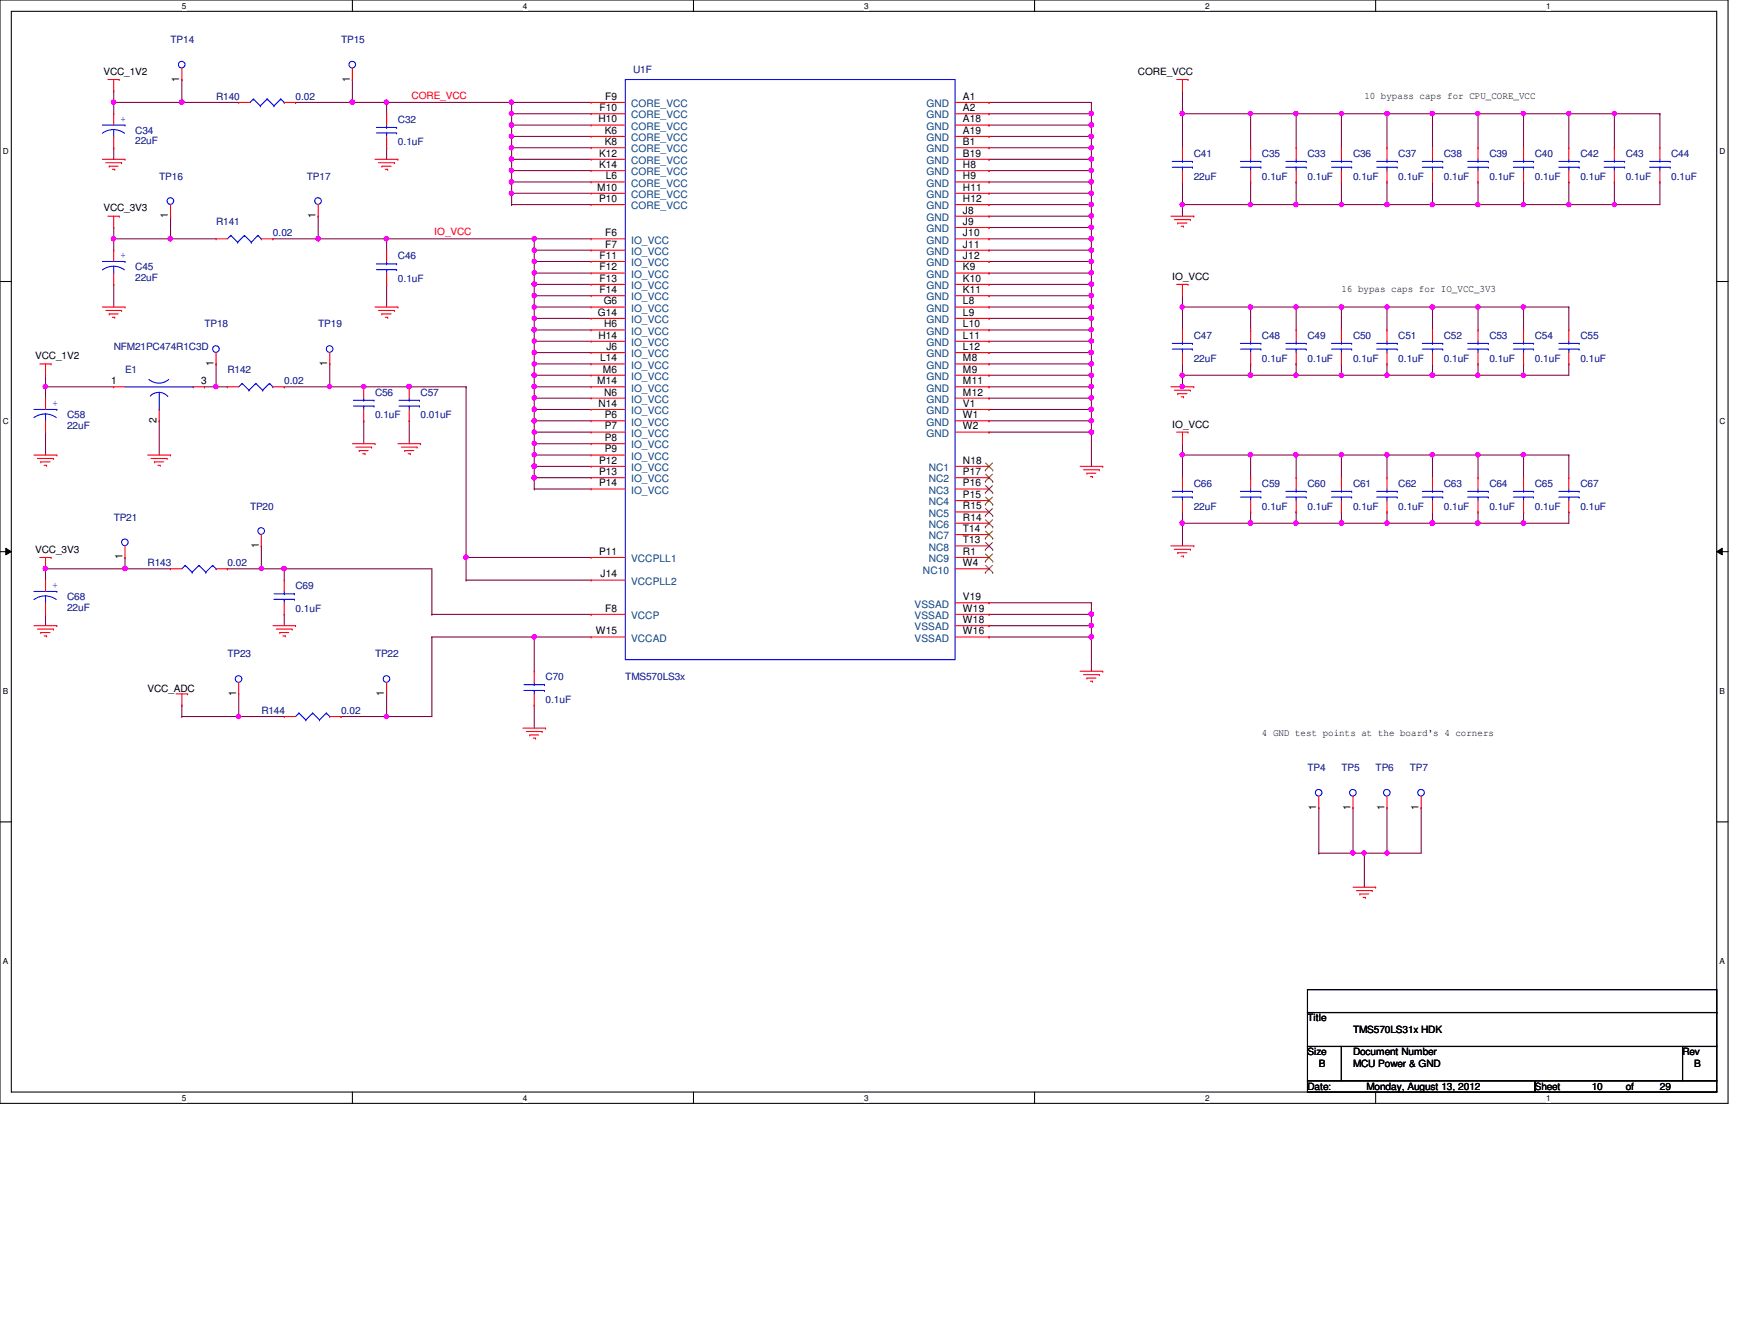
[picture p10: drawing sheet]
<svg xmlns="http://www.w3.org/2000/svg" width="279mm" height="216mm" viewBox="0 0 279 216" stroke-linecap="round" stroke-linejoin="round" font-family="sans-serif">
<defs><g id="words">
<g font-size="1.7">
<text x="28.8" y="13.1" transform="rotate(-90 28.8 13.1)">1</text>
<text x="56.3" y="13.1" transform="rotate(-90 56.3 13.1)">1</text>
<text x="96.4" y="17.9">F10</text>
<text x="97.4" y="16">F9</text>
<text x="154.9" y="16">A1</text>
<text x="154.9" y="17.9">A2</text>
<text x="96.3" y="19.7">H10</text>
<text x="97.3" y="21.5">K6</text>
<text x="97.3" y="23.3">K8</text>
<text x="154.9" y="19.7">A18</text>
<text x="154.9" y="21.5">A19</text>
<text x="154.9" y="23.3">B1</text>
<text x="96.4" y="25.2">K12</text>
<text x="96.4" y="27">K14</text>
<text x="97.5" y="28.8">L6</text>
<text x="154.9" y="25.2">B19</text>
<text x="154.9" y="27">H8</text>
<text x="154.9" y="28.8">H9</text>
<text x="27" y="35.1" transform="rotate(-90 27 35.1)">1</text>
<text x="50.8" y="35.1" transform="rotate(-90 50.8 35.1)">1</text>
<text x="96.1" y="30.6">M10</text>
<text x="96.4" y="32.5">P10</text>
<text x="154.9" y="30.6">H11</text>
<text x="154.9" y="32.5">H12</text>
<text x="154.9" y="34.3">J8</text>
<text x="96.4" y="41.6">F11</text>
<text x="97.4" y="38">F6</text>
<text x="97.4" y="39.8">F7</text>
<text x="154.9" y="36.2">J9</text>
<text x="154.9" y="38">J10</text>
<text x="154.9" y="39.8">J11</text>
<text x="154.9" y="41.6">J12</text>
<text x="96.4" y="43.5">F12</text>
<text x="96.4" y="45.3">F13</text>
<text x="96.4" y="47.1">F14</text>
<text x="154.9" y="43.5">K9</text>
<text x="154.9" y="45.3">K10</text>
<text x="154.9" y="47.1">K11</text>
<text x="96.2" y="50.8">G14</text>
<text x="97.1" y="48.9">G6</text>
<text x="97.2" y="52.6">H6</text>
<text x="154.9" y="48.9">L8</text>
<text x="154.9" y="50.8">L9</text>
<text x="154.9" y="52.6">L10</text>
<text x="34.3" y="58.8" transform="rotate(-90 34.3 58.8)">1</text>
<text x="52.6" y="58.8" transform="rotate(-90 52.6 58.8)">1</text>
<text x="96.3" y="54.4">H14</text>
<text x="96.5" y="58.1">L14</text>
<text x="97" y="59.9">M6</text>
<text x="97.5" y="56.3">J6</text>
<text x="154.9" y="54.4">L11</text>
<text x="154.9" y="56.3">L12</text>
<text x="154.9" y="58.1">M8</text>
<text x="154.9" y="59.9">M9</text>
<text x="17.9" y="61.8">1</text>
<text x="32.3" y="61.8">3</text>
<text x="96.1" y="61.8">M14</text>
<text x="96.3" y="65.4">N14</text>
<text x="97.2" y="63.6">N6</text>
<text x="154.9" y="61.8">M11</text>
<text x="154.9" y="63.6">M12</text>
<text x="154.9" y="65.4">V1</text>
<text x="25.2" y="68" transform="rotate(-90 25.2 68)">2</text>
<text x="97.3" y="67.2">P6</text>
<text x="97.3" y="69">P7</text>
<text x="97.3" y="70.9">P8</text>
<text x="154.9" y="67.2">W1</text>
<text x="154.9" y="69">W2</text>
<text x="96.4" y="74.5">P12</text>
<text x="96.4" y="76.4">P13</text>
<text x="97.3" y="72.7">P9</text>
<text x="154.9" y="74.5">N18</text>
<text x="154.9" y="76.4">P17</text>
<text x="96.4" y="78.2">P14</text>
<text x="154.9" y="78.2">P16</text>
<text x="154.9" y="80.1">P15</text>
<text x="154.9" y="83.7">R14</text>
<text x="154.9" y="81.9">R15</text>
<text x="19.7" y="89.9" transform="rotate(-90 19.7 89.9)">1</text>
<text x="41.6" y="88.1" transform="rotate(-90 41.6 88.1)">1</text>
<text x="96.4" y="89.2">P11</text>
<text x="154.9" y="87.3">T13</text>
<text x="154.9" y="85.5">T14</text>
<text x="154.9" y="89.2">R1</text>
<text x="96.6" y="92.8">J14</text>
<text x="154.9" y="91">W4</text>
<text x="95.8" y="102">W15</text>
<text x="97.4" y="98.3">F8</text>
<text x="154.9" y="96.5">V19</text>
<text x="154.9" y="100.2">W18</text>
<text x="154.9" y="102">W16</text>
<text x="154.9" y="98.3">W19</text>
<text x="38" y="111.9" transform="rotate(-90 38 111.9)">1</text>
<text x="61.8" y="111.9" transform="rotate(-90 61.8 111.9)">1</text>
<text x="211.7" y="130.2" transform="rotate(-90 211.7 130.2)">1</text>
<text x="217.2" y="130.2" transform="rotate(-90 217.2 130.2)">1</text>
<text x="222.7" y="130.2" transform="rotate(-90 222.7 130.2)">1</text>
<text x="228.2" y="130.2" transform="rotate(-90 228.2 130.2)">1</text>
</g>
<g font-size="1.7" fill="#004080">
<text x="101.5" y="17.2">CORE_VCC</text>
<text x="149.1" y="17.2">GND</text>
<text x="101.5" y="19">CORE_VCC</text>
<text x="101.5" y="20.9">CORE_VCC</text>
<text x="101.5" y="22.7">CORE_VCC</text>
<text x="149.1" y="19">GND</text>
<text x="149.1" y="20.9">GND</text>
<text x="149.1" y="22.7">GND</text>
<text x="101.5" y="24.5">CORE_VCC</text>
<text x="101.5" y="26.4">CORE_VCC</text>
<text x="101.5" y="28.2">CORE_VCC</text>
<text x="149.1" y="24.5">GND</text>
<text x="149.1" y="26.4">GND</text>
<text x="149.1" y="28.2">GND</text>
<text x="101.5" y="30">CORE_VCC</text>
<text x="101.5" y="31.8">CORE_VCC</text>
<text x="101.5" y="33.7">CORE_VCC</text>
<text x="149.1" y="30">GND</text>
<text x="149.1" y="31.8">GND</text>
<text x="149.1" y="33.7">GND</text>
<text x="149.1" y="35.5">GND</text>
<text x="101.5" y="39.2">IO_VCC</text>
<text x="101.5" y="41">IO_VCC</text>
<text x="149.1" y="37.3">GND</text>
<text x="149.1" y="39.2">GND</text>
<text x="149.1" y="41">GND</text>
<text x="101.5" y="42.8">IO_VCC</text>
<text x="101.5" y="44.7">IO_VCC</text>
<text x="101.5" y="46.5">IO_VCC</text>
<text x="149.1" y="42.8">GND</text>
<text x="149.1" y="44.7">GND</text>
<text x="149.1" y="46.5">GND</text>
<text x="101.5" y="48.3">IO_VCC</text>
<text x="101.5" y="50.1">IO_VCC</text>
<text x="101.5" y="51.9">IO_VCC</text>
<text x="101.5" y="53.8">IO_VCC</text>
<text x="149.1" y="48.3">GND</text>
<text x="149.1" y="50.1">GND</text>
<text x="149.1" y="51.9">GND</text>
<text x="149.1" y="53.8">GND</text>
<text x="101.5" y="55.6">IO_VCC</text>
<text x="101.5" y="57.4">IO_VCC</text>
<text x="101.5" y="59.3">IO_VCC</text>
<text x="149.1" y="55.6">GND</text>
<text x="149.1" y="57.4">GND</text>
<text x="149.1" y="59.3">GND</text>
<text x="101.5" y="61.1">IO_VCC</text>
<text x="101.5" y="62.9">IO_VCC</text>
<text x="101.5" y="64.8">IO_VCC</text>
<text x="149.1" y="61.1">GND</text>
<text x="149.1" y="62.9">GND</text>
<text x="149.1" y="64.8">GND</text>
<text x="101.5" y="66.6">IO_VCC</text>
<text x="101.5" y="68.4">IO_VCC</text>
<text x="101.5" y="70.2">IO_VCC</text>
<text x="149.1" y="68.4">GND</text>
<text x="149.1" y="70.2">GND</text>
<text x="149.1" y="66.6">GND</text>
<text x="101.5" y="72.1">IO_VCC</text>
<text x="101.5" y="73.9">IO_VCC</text>
<text x="101.5" y="75.7">IO_VCC</text>
<text x="101.5" y="77.6">IO_VCC</text>
<text x="149.4" y="75.7">NC1</text>
<text x="149.4" y="77.6">NC2</text>
<text x="101.5" y="79.4">IO_VCC</text>
<text x="149.4" y="79.4">NC3</text>
<text x="149.4" y="81.2">NC4</text>
<text x="149.4" y="83.1">NC5</text>
<text x="149.4" y="84.9">NC6</text>
<text x="149.4" y="88.5">NC8</text>
<text x="149.4" y="86.7">NC7</text>
<text x="101.5" y="94">VCCPLL2</text>
<text x="101.5" y="90.4">VCCPLL1</text>
<text x="148.5" y="92.2">NC10</text>
<text x="149.4" y="90.4">NC9</text>
<text x="101.5" y="99.5">VCCP</text>
<text x="147.1" y="97.7">VSSAD</text>
<text x="147.1" y="101.3">VSSAD</text>
<text x="147.1" y="99.5">VSSAD</text>
<text x="101.5" y="103.2">VCCAD</text>
<text x="147.1" y="103.2">VSSAD</text>
</g>
<g font-size="1.6" fill="#000080">
<text x="27.4" y="6.9">TP14</text>
<text x="54.9" y="6.9">TP15</text>
<text x="101.9" y="11.7">U1F</text>
<text x="34.8" y="16">R140</text>
<text x="47.5" y="16">0.02</text>
<text x="21.8" y="21.5">C34</text>
<text x="21.8" y="23.2">22uF</text>
<text x="64" y="19.7">C32</text>
<text x="64" y="23.4">0.1uF</text>
<text x="25.6" y="28.9">TP16</text>
<text x="49.4" y="28.9">TP17</text>
<text x="192" y="25.2">C41</text>
<text x="192" y="28.9">22uF</text>
<text x="203" y="25.2">C35</text>
<text x="203" y="28.9">0.1uF</text>
<text x="210.3" y="25.2">C33</text>
<text x="210.3" y="28.9">0.1uF</text>
<text x="217.6" y="25.2">C36</text>
<text x="217.6" y="28.9">0.1uF</text>
<text x="224.9" y="25.2">C37</text>
<text x="224.9" y="28.9">0.1uF</text>
<text x="232.2" y="25.2">C38</text>
<text x="232.2" y="28.9">0.1uF</text>
<text x="239.6" y="25.2">C39</text>
<text x="239.6" y="28.9">0.1uF</text>
<text x="246.9" y="25.2">C40</text>
<text x="246.9" y="28.9">0.1uF</text>
<text x="254.2" y="25.2">C42</text>
<text x="254.2" y="28.9">0.1uF</text>
<text x="261.5" y="25.2">C43</text>
<text x="261.5" y="28.9">0.1uF</text>
<text x="268.8" y="25.2">C44</text>
<text x="268.8" y="28.9">0.1uF</text>
<text x="34.8" y="36.2">R141</text>
<text x="43.9" y="38">0.02</text>
<text x="64" y="41.7">C46</text>
<text x="21.8" y="43.5">C45</text>
<text x="21.8" y="45.1">22uF</text>
<text x="64" y="45.3">0.1uF</text>
<text x="32.9" y="52.6">TP18</text>
<text x="51.2" y="52.6">TP19</text>
<text x="18.3" y="56.3">NFM21PC474R1C3D</text>
<text x="20.1" y="59.9">E1</text>
<text x="36.6" y="59.9">R142</text>
<text x="192" y="54.5">C47</text>
<text x="192" y="58.1">22uF</text>
<text x="203" y="54.5">C48</text>
<text x="203" y="58.1">0.1uF</text>
<text x="210.3" y="54.5">C49</text>
<text x="210.3" y="58.1">0.1uF</text>
<text x="217.6" y="54.5">C50</text>
<text x="217.6" y="58.1">0.1uF</text>
<text x="224.9" y="54.5">C51</text>
<text x="224.9" y="58.1">0.1uF</text>
<text x="232.2" y="54.5">C52</text>
<text x="232.2" y="58.1">0.1uF</text>
<text x="239.6" y="54.5">C53</text>
<text x="239.6" y="58.1">0.1uF</text>
<text x="246.9" y="54.5">C54</text>
<text x="246.9" y="58.1">0.1uF</text>
<text x="254.2" y="54.5">C55</text>
<text x="254.2" y="58.1">0.1uF</text>
<text x="45.7" y="61.8">0.02</text>
<text x="60.3" y="63.6">C56</text>
<text x="67.6" y="63.6">C57</text>
<text x="10.8" y="67.3">C58</text>
<text x="10.8" y="68.9">22uF</text>
<text x="60.3" y="67.3">0.1uF</text>
<text x="67.6" y="67.3">0.01uF</text>
<text x="18.3" y="83.7">TP21</text>
<text x="40.2" y="81.9">TP20</text>
<text x="192" y="78.2">C66</text>
<text x="192" y="81.9">22uF</text>
<text x="203" y="78.2">C59</text>
<text x="203" y="81.9">0.1uF</text>
<text x="210.3" y="78.2">C60</text>
<text x="210.3" y="81.9">0.1uF</text>
<text x="217.6" y="78.2">C61</text>
<text x="217.6" y="81.9">0.1uF</text>
<text x="224.9" y="78.2">C62</text>
<text x="224.9" y="81.9">0.1uF</text>
<text x="232.2" y="78.2">C63</text>
<text x="232.2" y="81.9">0.1uF</text>
<text x="239.6" y="78.2">C64</text>
<text x="239.6" y="81.9">0.1uF</text>
<text x="246.9" y="78.2">C65</text>
<text x="246.9" y="81.9">0.1uF</text>
<text x="254.2" y="78.2">C67</text>
<text x="254.2" y="81.9">0.1uF</text>
<text x="23.7" y="91.1">R143</text>
<text x="36.6" y="91.1">0.02</text>
<text x="47.5" y="94.7">C69</text>
<text x="10.8" y="96.5">C68</text>
<text x="10.8" y="98.2">22uF</text>
<text x="47.5" y="98.3">0.1uF</text>
<text x="36.6" y="105.7">TP23</text>
<text x="60.3" y="105.7">TP22</text>
<text x="87.8" y="109.3">C70</text>
<text x="87.8" y="113">0.1uF</text>
<text x="100.6" y="109.3">TMS570LS3x</text>
<text x="42" y="114.8">R144</text>
<text x="54.9" y="114.8">0.02</text>
<text x="210.3" y="124">TP4</text>
<text x="215.8" y="124">TP5</text>
<text x="221.3" y="124">TP6</text>
<text x="226.8" y="124">TP7</text>
</g>
<g font-size="1.6">
<text x="16.6" y="12">VCC_1V2</text>
<text x="183" y="12">CORE_VCC</text>
<text x="219.5" y="15.9">10 bypass caps for CPU_CORE_VCC</text>
<text x="16.6" y="34">VCC_3V3</text>
<text x="188.6" y="45">IO_VCC</text>
<text x="215.8" y="47">16 bypas caps for IO_VCC_3V3</text>
<text x="5.7" y="57.7">VCC_1V2</text>
<text x="188.6" y="68.7">IO_VCC</text>
<text x="5.7" y="88.9">VCC_3V3</text>
<text x="23.7" y="111.2">VCC_ADC</text>
<text x="203" y="118.3">4 GND test points at the board's 4 corners</text>
<text x="210.3" y="164.2">Title</text>
<text x="217.6" y="166">TMS570LS31x HDK</text>
<text x="210.3" y="169.7">Size</text>
<text x="212.1" y="171.5">B</text>
<text x="217.6" y="169.7">Document Number</text>
<text x="217.6" y="171.5">MCU Power &amp; GND</text>
<text x="270.6" y="169.7">Rev</text>
<text x="272.5" y="171.5">B</text>
<text x="210.3" y="175.2">Date:</text>
<text x="219.8" y="175.2">Monday, August 13, 2012</text>
<text x="246.9" y="175.2">Sheet</text>
<text x="256" y="175.2">10</text>
<text x="261.5" y="175.2">of</text>
<text x="267" y="175.2">29</text>
</g>
<g font-size="1.6" fill="#f00">
<text x="66.2" y="15.9">CORE_VCC</text>
<text x="69.8" y="37.8">IO_VCC</text>
</g>
<g font-size="1.6" fill="#00f">
<text x="19.4" y="19.6">+</text>
<text x="19.4" y="41.5">+</text>
<text x="8.4" y="65.3">+</text>
<text x="8.4" y="94.5">+</text>
</g>
<g font-size="1.3">
<text x="29.3" y="1.4">5</text>
<text x="84.1" y="1.4">4</text>
<text x="139" y="1.4">3</text>
<text x="193.8" y="1.4">2</text>
<text x="248.7" y="1.4">1</text>
<text x=".5" y="24.7">D</text>
<text x="276.6" y="24.7">D</text>
<text x=".5" y="68.2">C</text>
<text x="276.6" y="68.2">C</text>
<text x=".5" y="111.6">B</text>
<text x="276.6" y="111.6">B</text>
<text x=".5" y="155">A</text>
<text x="276.6" y="155">A</text>
<text x="29.3" y="177">5</text>
<text x="84.1" y="177">4</text>
<text x="139" y="177">3</text>
<text x="193.8" y="177">2</text>
<text x="248.7" y="177">1</text>
</g>
</g></defs>
<path d="M0 0h278v177.4h-278zM1.8 1.8h274.3v173.8h-274.3z" fill="none" stroke="#000" stroke-width=".17"/>
<g fill="#fff">
<path d="M29.3 .2h.7v1.5h-.7z"/>
<path d="M29.3 175.8h.7v1.4h-.7z"/>
</g>
<path d="M56.7 0v1.8M56.7 175.6v1.8" fill="none" stroke="#000" stroke-width=".17"/>
<g fill="#fff">
<path d="M84.1 .2h.7v1.5h-.7z"/>
<path d="M84.1 175.8h.7v1.4h-.7z"/>
</g>
<path d="M111.5 0v1.8M111.5 175.6v1.8" fill="none" stroke="#000" stroke-width=".17"/>
<g fill="#fff">
<path d="M139 .2h.7v1.5h-.7z"/>
<path d="M139 175.8h.7v1.4h-.7z"/>
</g>
<path d="M166.4 0v1.8M166.4 175.6v1.8" fill="none" stroke="#000" stroke-width=".17"/>
<g fill="#fff">
<path d="M193.8 .2h.8v1.5h-.8z"/>
<path d="M193.8 175.8h.8v1.4h-.8z"/>
</g>
<path d="M221.3 0v1.8M221.3 175.6v1.8" fill="none" stroke="#000" stroke-width=".17"/>
<g fill="#fff">
<path d="M248.7 .2h.7v1.5h-.7z"/>
<path d="M248.7 175.8h.7v1.4h-.7z"/>
<path d="M.5 23.5h.9v1.5h-.9z"/>
<path d="M276.6 23.5h.9v1.5h-.9z"/>
<path d="M.5 67h.9v1.5h-.9z"/>
<path d="M276.6 67h.9v1.5h-.9z"/>
</g>
<path d="M0 45.3h1.8M276.1 45.3h1.9" fill="none" stroke="#000" stroke-width=".17"/>
<g fill="#fff">
<path d="M.5 110.4h.8v1.5h-.8z"/>
<path d="M276.6 110.4h.9v1.5h-.9z"/>
</g>
<path d="M0 88.7h1.8M276.1 88.7h1.9" fill="none" stroke="#000" stroke-width=".17"/>
<path d="M.9 88.1l.9 .6-.9 .5zM276.1 88.7l.9-.6v1.1z" fill="#000"/>
<path d="M.9 88.1l.9 .6-.9 .5zM276.1 88.7l.9-.6v1.1z" fill="none" stroke="#000" stroke-width=".16"/>
<g fill="#fff">
<path d="M.5 153.8h.8v1.5h-.8z"/>
<path d="M276.6 153.8h.8v1.5h-.8z"/>
</g>
<path d="M0 132.1h1.8M276.1 132.1h1.9" fill="none" stroke="#000" stroke-width=".17"/>
<path d="M85.9 76.8h.1M85.9 76.8v1.8" fill="none" stroke="#800040" stroke-width=".17"/>
<circle cx="85.9" cy="76.8" r=".34" fill="#f0f"/>
<circle cx="85.9" cy="76.8" r=".34" fill="none" stroke="#f0f" stroke-width=".17"/>
<path d="M159.1 16.5h.1M159.1 16.5h16.5M175.6 16.5h.1M175.6 16.5v1.8M223.1 60.3h.1M223.1 60.3h7.3" fill="none" stroke="#800040" stroke-width=".17"/>
<circle cx="230.4" cy="60.3" r=".36" fill="#f0f"/>
<circle cx="230.4" cy="60.3" r=".36" fill="none" stroke="#f0f" stroke-width=".17"/>
<circle cx="223.1" cy="60.3" r=".34" fill="#f0f"/>
<circle cx="223.1" cy="60.3" r=".34" fill="none" stroke="#f0f" stroke-width=".17"/>
<path d="M159.1 18.3h.1M159.1 18.3h16.5M175.6 18.3h.1M175.6 18.3v1.8" fill="none" stroke="#800040" stroke-width=".17"/>
<circle cx="175.5" cy="18.2" r=".36" fill="#f0f"/>
<circle cx="175.5" cy="18.2" r=".36" fill="none" stroke="#f0f" stroke-width=".17"/>
<path d="M159.1 20.1h.1M159.1 20.1h16.5M175.6 20.1h.1M175.6 20.1v1.8" fill="none" stroke="#800040" stroke-width=".17"/>
<circle cx="175.5" cy="20.1" r=".37" fill="#f0f"/>
<circle cx="175.5" cy="20.1" r=".37" fill="none" stroke="#f0f" stroke-width=".17"/>
<path d="M159.1 21.9h.1M159.1 21.9h16.5M175.6 23.7h.1M175.6 23.7v1.9" fill="none" stroke="#800040" stroke-width=".17"/>
<circle cx="175.5" cy="23.7" r=".36" fill="#f0f"/>
<circle cx="175.5" cy="23.7" r=".36" fill="none" stroke="#f0f" stroke-width=".17"/>
<path d="M159.1 23.7h.1M159.1 23.7h16.5M190.2 60.3h.1M190.2 60.3v1.9" fill="none" stroke="#800040" stroke-width=".17"/>
<circle cx="190.2" cy="62.1" r=".34" fill="#f0f"/>
<circle cx="190.2" cy="62.1" r=".34" fill="none" stroke="#f0f" stroke-width=".17"/>
<path d="M245.1 73.2h.1M245.1 73.2h7.2" fill="none" stroke="#800040" stroke-width=".17"/>
<circle cx="245" cy="73.1" r=".34" fill="#f0f"/>
<circle cx="245" cy="73.1" r=".34" fill="none" stroke="#f0f" stroke-width=".17"/>
<path d="M215.8 84.1h.1M215.8 84.1h7.3" fill="none" stroke="#800040" stroke-width=".17"/>
<circle cx="215.8" cy="84.1" r=".35" fill="#f0f"/>
<circle cx="215.8" cy="84.1" r=".35" fill="none" stroke="#f0f" stroke-width=".17"/>
<path d="M223.1 84.1h.1M223.1 84.1h7.3" fill="none" stroke="#800040" stroke-width=".17"/>
<circle cx="230.4" cy="84.1" r=".37" fill="#f0f"/>
<circle cx="230.4" cy="84.1" r=".37" fill="none" stroke="#f0f" stroke-width=".17"/>
<circle cx="223.1" cy="84.1" r=".35" fill="#f0f"/>
<circle cx="223.1" cy="84.1" r=".35" fill="none" stroke="#f0f" stroke-width=".17"/>
<path d="M245.1 84.1h.1M245.1 84.1h7.2" fill="none" stroke="#800040" stroke-width=".17"/>
<circle cx="245" cy="84.1" r=".35" fill="#f0f"/>
<circle cx="245" cy="84.1" r=".35" fill="none" stroke="#f0f" stroke-width=".17"/>
<path d="M190.2 73.2h.1M190.2 73.2v3.6M201.2 84.1h.1M201.2 84.1h7.3" fill="none" stroke="#800040" stroke-width=".17"/>
<circle cx="201.1" cy="84.1" r=".35" fill="#f0f"/>
<circle cx="201.1" cy="84.1" r=".35" fill="none" stroke="#f0f" stroke-width=".17"/>
<path d="M208.5 84.1h.1M208.5 84.1h7.3" fill="none" stroke="#800040" stroke-width=".17"/>
<circle cx="208.4" cy="84.1" r=".35" fill="#f0f"/>
<circle cx="208.4" cy="84.1" r=".35" fill="none" stroke="#f0f" stroke-width=".17"/>
<path d="M237.7 60.3h.1M237.7 60.3h7.4" fill="none" stroke="#800040" stroke-width=".17"/>
<circle cx="237.7" cy="60.3" r=".34" fill="#f0f"/>
<circle cx="237.7" cy="60.3" r=".34" fill="none" stroke="#f0f" stroke-width=".17"/>
<path d="M245.1 60.3h.1M245.1 60.3h7.2" fill="none" stroke="#800040" stroke-width=".17"/>
<circle cx="245" cy="60.3" r=".34" fill="#f0f"/>
<circle cx="245" cy="60.3" r=".34" fill="none" stroke="#f0f" stroke-width=".17"/>
<path d="M208.5 60.3h.1M208.5 60.3h7.3" fill="none" stroke="#800040" stroke-width=".17"/>
<circle cx="208.4" cy="60.3" r=".34" fill="#f0f"/>
<circle cx="208.4" cy="60.3" r=".34" fill="none" stroke="#f0f" stroke-width=".17"/>
<path d="M230.4 84.1h.1M230.4 84.1h7.3" fill="none" stroke="#800040" stroke-width=".17"/>
<circle cx="230.4" cy="84.1" r=".37" fill="#f0f"/>
<circle cx="230.4" cy="84.1" r=".37" fill="none" stroke="#f0f" stroke-width=".17"/>
<path d="M230.4 60.3h.1M230.4 60.3h7.3" fill="none" stroke="#800040" stroke-width=".17"/>
<circle cx="230.4" cy="60.3" r=".36" fill="#f0f"/>
<circle cx="230.4" cy="60.3" r=".36" fill="none" stroke="#f0f" stroke-width=".17"/>
<path d="M237.7 84.1h.1M237.7 84.1h7.4" fill="none" stroke="#800040" stroke-width=".17"/>
<circle cx="237.7" cy="84.1" r=".35" fill="#f0f"/>
<circle cx="237.7" cy="84.1" r=".35" fill="none" stroke="#f0f" stroke-width=".17"/>
<path d="M7.3 91.4h.1M7.3 91.4v1.9" fill="none" stroke="#800040" stroke-width=".17"/>
<circle cx="7.3" cy="91.4" r=".34" fill="#f0f"/>
<circle cx="7.3" cy="91.4" r=".34" fill="none" stroke="#f0f" stroke-width=".17"/>
<g fill="none" stroke="#800040" stroke-width=".17">
<path d="M159.1 25.6h.1M159.1 25.6h16.5M245.1 49.4h.1M245.1 49.4h7.2M175.6 69.5h.1M175.6 69.5v5.5M7.3 98.8h.1M7.3 98.8v1.8M159.1 96.9h.1M159.1 96.9h16.5M175.6 96.9h.1M175.6 98.8h.1"/>
<path d="M175.6 96.9v3.7M175.6 102.4h.1M175.6 102.4v5.5"/>
</g>
<circle cx="175.5" cy="98.7" r=".36" fill="#f0f"/>
<circle cx="175.5" cy="98.7" r=".36" fill="none" stroke="#f0f" stroke-width=".17"/>
<path d="M159.1 98.8h.1M159.1 98.8h16.5M159.1 100.6h.1M159.1 102.4h.1M159.1 100.6h16.5M159.1 102.4h16.5" fill="none" stroke="#800040" stroke-width=".17"/>
<circle cx="175.5" cy="102.4" r=".37" fill="#f0f"/>
<circle cx="175.5" cy="102.4" r=".37" fill="none" stroke="#f0f" stroke-width=".17"/>
<path d="M215.8 60.3h.1M215.8 60.3h7.3" fill="none" stroke="#800040" stroke-width=".17"/>
<circle cx="215.8" cy="60.3" r=".34" fill="#f0f"/>
<circle cx="215.8" cy="60.3" r=".34" fill="none" stroke="#f0f" stroke-width=".17"/>
<path d="M217.6 137.2h.1M217.6 137.2h1.9" fill="none" stroke="#800040" stroke-width=".17"/>
<circle cx="217.6" cy="137.1" r=".34" fill="#f0f"/>
<circle cx="217.6" cy="137.1" r=".34" fill="none" stroke="#f0f" stroke-width=".17"/>
<path d="M219.5 137.2h.1M219.5 137.2v5.4M223.1 137.2h.1M223.1 137.2h5.5" fill="none" stroke="#800040" stroke-width=".17"/>
<circle cx="223.1" cy="137.1" r=".34" fill="#f0f"/>
<circle cx="223.1" cy="137.1" r=".34" fill="none" stroke="#f0f" stroke-width=".17"/>
<path d="M190.2 49.4h.1M190.2 49.4v3.6M201.2 60.3h.1M201.2 60.3h7.3" fill="none" stroke="#800040" stroke-width=".17"/>
<circle cx="201.1" cy="60.3" r=".34" fill="#f0f"/>
<circle cx="201.1" cy="60.3" r=".34" fill="none" stroke="#f0f" stroke-width=".17"/>
<path d="M175.6 21.9h.1M175.6 21.9v1.8" fill="none" stroke="#800040" stroke-width=".17"/>
<circle cx="175.5" cy="21.9" r=".36" fill="#f0f"/>
<circle cx="175.5" cy="21.9" r=".36" fill="none" stroke="#f0f" stroke-width=".17"/>
<path d="M82.3 18.3h.1M82.3 16.5h.1M82.3 18.3v3.6M82.3 16.5h12.8M82.3 20.1h.1M82.3 21.9h.1M82.3 20.1h12.8M82.3 21.9h12.8" fill="none" stroke="#800040" stroke-width=".17"/>
<circle cx="82.2" cy="20.1" r=".35" fill="#f0f"/>
<circle cx="82.2" cy="20.1" r=".35" fill="none" stroke="#f0f" stroke-width=".17"/>
<path d="M82.3 23.7h.1M82.3 23.7h12.8" fill="none" stroke="#800040" stroke-width=".17"/>
<circle cx="82.2" cy="23.7" r=".34" fill="#f0f"/>
<circle cx="82.2" cy="23.7" r=".34" fill="none" stroke="#f0f" stroke-width=".17"/>
<path d="M82.3 21.9h.1M82.3 21.9v1.8" fill="none" stroke="#800040" stroke-width=".17"/>
<circle cx="82.2" cy="21.9" r=".34" fill="#f0f"/>
<circle cx="82.2" cy="21.9" r=".34" fill="none" stroke="#f0f" stroke-width=".17"/>
<path d="M82.3 25.6h.1M82.3 25.6h12.8" fill="none" stroke="#800040" stroke-width=".17"/>
<circle cx="82.2" cy="25.6" r=".34" fill="#f0f"/>
<circle cx="82.2" cy="25.6" r=".34" fill="none" stroke="#f0f" stroke-width=".17"/>
<path d="M82.3 23.7h.1M82.3 27.4h.1M82.3 23.7v1.9M82.3 27.4h12.8" fill="none" stroke="#800040" stroke-width=".17"/>
<circle cx="82.2" cy="27.4" r=".34" fill="#f0f"/>
<circle cx="82.2" cy="27.4" r=".34" fill="none" stroke="#f0f" stroke-width=".17"/>
<path d="M82.3 25.6h.1M82.3 29.3h.1M82.3 25.6v1.8M82.3 29.3h12.8" fill="none" stroke="#800040" stroke-width=".17"/>
<circle cx="82.2" cy="29.2" r=".35" fill="#f0f"/>
<circle cx="82.2" cy="29.2" r=".35" fill="none" stroke="#f0f" stroke-width=".17"/>
<path d="M82.3 27.4h.1M82.3 31.1h.1M82.3 27.4v1.9M82.3 31.1h12.8" fill="none" stroke="#800040" stroke-width=".17"/>
<circle cx="82.2" cy="31.1" r=".34" fill="#f0f"/>
<circle cx="82.2" cy="31.1" r=".34" fill="none" stroke="#f0f" stroke-width=".17"/>
<g fill="none" stroke="#800040" stroke-width=".17">
<path d="M82.3 29.3h.1M82.3 32.9h.1M82.3 31.1h.1M82.3 29.3v3.6M82.3 32.9h12.8M85.9 38.4h.1M85.9 38.4h9.2M85.9 42h.1M85.9 40.2h.1M85.9 43.9h.1M85.9 42h9.2M85.9 40.2v3.7"/>
<path d="M85.9 43.9h9.2"/>
</g>
<circle cx="85.9" cy="42" r=".34" fill="#f0f"/>
<circle cx="85.9" cy="42" r=".34" fill="none" stroke="#f0f" stroke-width=".17"/>
<path d="M85.9 45.7h.1M85.9 45.7h9.2" fill="none" stroke="#800040" stroke-width=".17"/>
<circle cx="85.9" cy="45.7" r=".34" fill="#f0f"/>
<circle cx="85.9" cy="45.7" r=".34" fill="none" stroke="#f0f" stroke-width=".17"/>
<path d="M85.9 47.5h.1M85.9 47.5h9.2" fill="none" stroke="#800040" stroke-width=".17"/>
<circle cx="85.9" cy="47.5" r=".35" fill="#f0f"/>
<circle cx="85.9" cy="47.5" r=".35" fill="none" stroke="#f0f" stroke-width=".17"/>
<path d="M85.9 49.4h.1M85.9 51.2h.1M85.9 49.4h9.2M85.9 51.2h9.2M85.9 49.4v1.8" fill="none" stroke="#800040" stroke-width=".17"/>
<circle cx="85.9" cy="49.4" r=".34" fill="#f0f"/>
<circle cx="85.9" cy="49.4" r=".34" fill="none" stroke="#f0f" stroke-width=".17"/>
<path d="M85.9 47.5h.1M85.9 45.7h.1M85.9 45.7v3.7" fill="none" stroke="#800040" stroke-width=".17"/>
<circle cx="85.9" cy="45.7" r=".34" fill="#f0f"/>
<circle cx="85.9" cy="45.7" r=".34" fill="none" stroke="#f0f" stroke-width=".17"/>
<path d="M85.9 43.9h.1M85.9 43.9v1.8" fill="none" stroke="#800040" stroke-width=".17"/>
<circle cx="85.9" cy="43.9" r=".34" fill="#f0f"/>
<circle cx="85.9" cy="43.9" r=".34" fill="none" stroke="#f0f" stroke-width=".17"/>
<path d="M85.9 53h.1M85.9 53h9.2" fill="none" stroke="#800040" stroke-width=".17"/>
<circle cx="85.9" cy="53" r=".34" fill="#f0f"/>
<circle cx="85.9" cy="53" r=".34" fill="none" stroke="#f0f" stroke-width=".17"/>
<path d="M85.9 54.9h.1M85.9 56.7h.1M85.9 58.5h.1M85.9 54.9h9.2M85.9 56.7h9.2M85.9 58.5h9.2M85.9 60.3h.1M85.9 60.3h9.2" fill="none" stroke="#800040" stroke-width=".17"/>
<circle cx="85.9" cy="60.3" r=".34" fill="#f0f"/>
<circle cx="85.9" cy="60.3" r=".34" fill="none" stroke="#f0f" stroke-width=".17"/>
<path d="M85.9 62.2h.1M85.9 62.2h9.2" fill="none" stroke="#800040" stroke-width=".17"/>
<circle cx="85.9" cy="62.1" r=".34" fill="#f0f"/>
<circle cx="85.9" cy="62.1" r=".34" fill="none" stroke="#f0f" stroke-width=".17"/>
<path d="M85.9 54.9h.1M85.9 54.9v1.8M85.9 64h.1M85.9 65.8h.1M85.9 64h9.2M85.9 65.8h9.2" fill="none" stroke="#800040" stroke-width=".17"/>
<circle cx="85.9" cy="54.8" r=".34" fill="#f0f"/>
<circle cx="85.9" cy="54.8" r=".34" fill="none" stroke="#f0f" stroke-width=".17"/>
<path d="M85.9 53h.1M85.9 53v1.9" fill="none" stroke="#800040" stroke-width=".17"/>
<circle cx="85.9" cy="53" r=".34" fill="#f0f"/>
<circle cx="85.9" cy="53" r=".34" fill="none" stroke="#f0f" stroke-width=".17"/>
<path d="M85.9 64h.1M85.9 64v1.8" fill="none" stroke="#800040" stroke-width=".17"/>
<circle cx="85.9" cy="64" r=".34" fill="#f0f"/>
<circle cx="85.9" cy="64" r=".34" fill="none" stroke="#f0f" stroke-width=".17"/>
<path d="M85.9 56.7h.1M85.9 56.7v1.8" fill="none" stroke="#800040" stroke-width=".17"/>
<circle cx="85.9" cy="56.7" r=".35" fill="#f0f"/>
<circle cx="85.9" cy="56.7" r=".35" fill="none" stroke="#f0f" stroke-width=".17"/>
<path d="M85.9 62.2h.1M85.9 62.2v1.8" fill="none" stroke="#800040" stroke-width=".17"/>
<circle cx="85.9" cy="62.1" r=".34" fill="#f0f"/>
<circle cx="85.9" cy="62.1" r=".34" fill="none" stroke="#f0f" stroke-width=".17"/>
<path d="M85.9 51.2h.1M85.9 51.2v1.8" fill="none" stroke="#800040" stroke-width=".17"/>
<circle cx="85.9" cy="51.2" r=".34" fill="#f0f"/>
<circle cx="85.9" cy="51.2" r=".34" fill="none" stroke="#f0f" stroke-width=".17"/>
<path d="M85.9 60.3h.1M85.9 60.3v1.9" fill="none" stroke="#800040" stroke-width=".17"/>
<circle cx="85.9" cy="60.3" r=".34" fill="#f0f"/>
<circle cx="85.9" cy="60.3" r=".34" fill="none" stroke="#f0f" stroke-width=".17"/>
<path d="M85.9 58.5h.1M85.9 58.5v1.8" fill="none" stroke="#800040" stroke-width=".17"/>
<circle cx="85.9" cy="58.5" r=".34" fill="#f0f"/>
<circle cx="85.9" cy="58.5" r=".34" fill="none" stroke="#f0f" stroke-width=".17"/>
<path d="M85.9 67.6h.1M85.9 67.6h9.2" fill="none" stroke="#800040" stroke-width=".17"/>
<circle cx="85.9" cy="67.6" r=".34" fill="#f0f"/>
<circle cx="85.9" cy="67.6" r=".34" fill="none" stroke="#f0f" stroke-width=".17"/>
<path d="M85.9 69.5h.1M85.9 69.5h9.2" fill="none" stroke="#800040" stroke-width=".17"/>
<circle cx="85.9" cy="69.5" r=".34" fill="#f0f"/>
<circle cx="85.9" cy="69.5" r=".34" fill="none" stroke="#f0f" stroke-width=".17"/>
<path d="M85.9 71.3h.1M85.9 71.3h9.2" fill="none" stroke="#800040" stroke-width=".17"/>
<circle cx="85.9" cy="71.3" r=".34" fill="#f0f"/>
<circle cx="85.9" cy="71.3" r=".34" fill="none" stroke="#f0f" stroke-width=".17"/>
<path d="M85.9 73.2h.1M85.9 75h.1M85.9 73.2h9.2M85.9 75h9.2" fill="none" stroke="#800040" stroke-width=".17"/>
<circle cx="85.9" cy="74.9" r=".35" fill="#f0f"/>
<circle cx="85.9" cy="74.9" r=".35" fill="none" stroke="#f0f" stroke-width=".17"/>
<path d="M85.9 76.8h.1M85.9 76.8h9.2" fill="none" stroke="#800040" stroke-width=".17"/>
<circle cx="85.9" cy="76.8" r=".34" fill="#f0f"/>
<circle cx="85.9" cy="76.8" r=".34" fill="none" stroke="#f0f" stroke-width=".17"/>
<path d="M85.9 78.6h.1M85.9 71.3h.1M85.9 69.5h.1M85.9 67.6h.1M85.9 78.6h9.2M85.9 67.6v5.6" fill="none" stroke="#800040" stroke-width=".17"/>
<circle cx="85.9" cy="67.6" r=".34" fill="#f0f"/>
<circle cx="85.9" cy="67.6" r=".34" fill="none" stroke="#f0f" stroke-width=".17"/>
<path d="M85.9 65.8h.1M85.9 65.8v1.8" fill="none" stroke="#800040" stroke-width=".17"/>
<circle cx="85.9" cy="65.8" r=".35" fill="#f0f"/>
<circle cx="85.9" cy="65.8" r=".35" fill="none" stroke="#f0f" stroke-width=".17"/>
<path d="M85.9 75h.1M85.9 75v1.8" fill="none" stroke="#800040" stroke-width=".17"/>
<circle cx="85.9" cy="74.9" r=".35" fill="#f0f"/>
<circle cx="85.9" cy="74.9" r=".35" fill="none" stroke="#f0f" stroke-width=".17"/>
<path d="M85.9 73.2h.1M85.9 73.2v1.8" fill="none" stroke="#800040" stroke-width=".17"/>
<circle cx="85.9" cy="73.1" r=".34" fill="#f0f"/>
<circle cx="85.9" cy="73.1" r=".34" fill="none" stroke="#f0f" stroke-width=".17"/>
<path d="M190.2 60.3h.1M190.2 60.3h11" fill="none" stroke="#800040" stroke-width=".17"/>
<circle cx="201.1" cy="60.3" r=".34" fill="#f0f"/>
<circle cx="201.1" cy="60.3" r=".34" fill="none" stroke="#f0f" stroke-width=".17"/>
<circle cx="190.2" cy="60.3" r=".34" fill="#f0f"/>
<circle cx="190.2" cy="60.3" r=".34" fill="none" stroke="#f0f" stroke-width=".17"/>
<path d="M18.3 38.4h.1M18.3 38.4v1.8M62.2 38.4h.1M62.2 38.4h23.7M18.3 45.7h.1M18.3 45.7v3.7" fill="none" stroke="#800040" stroke-width=".17"/>
<circle cx="62.1" cy="38.4" r=".35" fill="#f0f"/>
<circle cx="62.1" cy="38.4" r=".35" fill="none" stroke="#f0f" stroke-width=".17"/>
<path d="M29.3 16.5h.1M29.3 16.5h9.1M18.3 23.7h.1M18.3 23.7v1.9M62.2 45.7h.1M62.2 45.7v3.7" fill="none" stroke="#800040" stroke-width=".17"/>
<circle cx="29.2" cy="16.4" r=".36" fill="#f0f"/>
<circle cx="29.2" cy="16.4" r=".36" fill="none" stroke="#f0f" stroke-width=".17"/>
<path d="M18.3 16.5h.1M18.3 16.5v1.8M62.2 23.7h.1M62.2 23.7v1.9M7.3 69.5h.1M7.3 60.3h.1M7.3 60.3v1.9M7.3 69.5v3.7M65.8 62.2h.1M65.8 62.2h9.2" fill="none" stroke="#800040" stroke-width=".17"/>
<circle cx="65.8" cy="62.1" r=".36" fill="#f0f"/>
<circle cx="65.8" cy="62.1" r=".36" fill="none" stroke="#f0f" stroke-width=".17"/>
<path d="M62.2 16.5h.1M62.2 16.5h20.1M58.5 67.6h.1M58.5 67.6v3.7" fill="none" stroke="#800040" stroke-width=".17"/>
<circle cx="62.1" cy="16.4" r=".34" fill="#f0f"/>
<circle cx="62.1" cy="16.4" r=".34" fill="none" stroke="#f0f" stroke-width=".17"/>
<path d="M18.3 14.6h.1M18.3 14.6v1.9" fill="none" stroke="#800040" stroke-width=".17"/>
<circle cx="18.2" cy="16.4" r=".34" fill="#f0f"/>
<circle cx="18.2" cy="16.4" r=".34" fill="none" stroke="#f0f" stroke-width=".17"/>
<path d="M75 89.6h.1M75 93.3h.1M75 89.6v3.7M75 93.3h20.1M75 89.6h20.1" fill="none" stroke="#800040" stroke-width=".17"/>
<circle cx="75" cy="89.6" r=".36" fill="#f0f"/>
<circle cx="75" cy="89.6" r=".36" fill="none" stroke="#f0f" stroke-width=".17"/>
<path d="M25.6 67.6h.1M25.6 67.6v5.6M58.5 62.2h.1M58.5 62.2h7.3" fill="none" stroke="#800040" stroke-width=".17"/>
<circle cx="65.8" cy="62.1" r=".36" fill="#f0f"/>
<circle cx="65.8" cy="62.1" r=".36" fill="none" stroke="#f0f" stroke-width=".17"/>
<circle cx="58.5" cy="62.1" r=".34" fill="#f0f"/>
<circle cx="58.5" cy="62.1" r=".34" fill="none" stroke="#f0f" stroke-width=".17"/>
<path d="M7.3 62.2h.1M7.3 62.2h11" fill="none" stroke="#800040" stroke-width=".17"/>
<circle cx="7.3" cy="62.1" r=".34" fill="#f0f"/>
<circle cx="7.3" cy="62.1" r=".34" fill="none" stroke="#f0f" stroke-width=".17"/>
<g fill="none" stroke="#800040" stroke-width=".17">
<path d="M159.1 27.4h.1M159.1 29.3h.1M159.1 31.1h.1M159.1 32.9h.1M159.1 34.8h.1M159.1 36.6h.1M159.1 27.4h16.5M159.1 29.3h16.5M159.1 31.1h16.5M159.1 32.9h16.5M159.1 34.8h16.5M175.6 34.8h.1"/>
<path d="M175.6 34.8v1.8h-16.5M7.3 62.2h.1M7.3 62.2v1.8M45.7 91.4h.1M45.7 91.4h23.8"/>
</g>
<circle cx="175.5" cy="34.7" r=".36" fill="#f0f"/>
<circle cx="175.5" cy="34.7" r=".36" fill="none" stroke="#f0f" stroke-width=".17"/>
<path d="M175.6 32.9h.1M175.6 32.9v1.9" fill="none" stroke="#800040" stroke-width=".17"/>
<circle cx="175.5" cy="32.9" r=".36" fill="#f0f"/>
<circle cx="175.5" cy="32.9" r=".36" fill="none" stroke="#f0f" stroke-width=".17"/>
<path d="M175.6 31.1h.1M175.6 31.1v1.8" fill="none" stroke="#800040" stroke-width=".17"/>
<circle cx="175.5" cy="31.1" r=".36" fill="#f0f"/>
<circle cx="175.5" cy="31.1" r=".36" fill="none" stroke="#f0f" stroke-width=".17"/>
<path d="M175.6 29.3h.1M175.6 29.3v1.8" fill="none" stroke="#800040" stroke-width=".17"/>
<circle cx="175.5" cy="29.2" r=".37" fill="#f0f"/>
<circle cx="175.5" cy="29.2" r=".37" fill="none" stroke="#f0f" stroke-width=".17"/>
<path d="M175.6 25.6h.1M175.6 25.6v1.8" fill="none" stroke="#800040" stroke-width=".17"/>
<circle cx="175.5" cy="25.6" r=".36" fill="#f0f"/>
<circle cx="175.5" cy="25.6" r=".36" fill="none" stroke="#f0f" stroke-width=".17"/>
<path d="M175.6 27.4h.1M175.6 27.4v1.9" fill="none" stroke="#800040" stroke-width=".17"/>
<circle cx="175.5" cy="27.4" r=".36" fill="#f0f"/>
<circle cx="175.5" cy="27.4" r=".36" fill="none" stroke="#f0f" stroke-width=".17"/>
<path d="M159.1 38.4h.1M159.1 38.4h16.5" fill="none" stroke="#800040" stroke-width=".17"/>
<circle cx="175.5" cy="38.4" r=".37" fill="#f0f"/>
<circle cx="175.5" cy="38.4" r=".37" fill="none" stroke="#f0f" stroke-width=".17"/>
<path d="M159.1 40.2h.1M159.1 42h.1M159.1 43.9h.1M159.1 45.7h.1M159.1 47.5h.1M159.1 40.2h16.5M159.1 42h16.5M159.1 45.7h16.5M159.1 47.5h16.5M175.6 42h.1M175.6 42v1.9h-16.5" fill="none" stroke="#800040" stroke-width=".17"/>
<circle cx="175.5" cy="42" r=".36" fill="#f0f"/>
<circle cx="175.5" cy="42" r=".36" fill="none" stroke="#f0f" stroke-width=".17"/>
<path d="M175.6 43.9h.1M175.6 43.9v1.8" fill="none" stroke="#800040" stroke-width=".17"/>
<circle cx="175.5" cy="43.9" r=".36" fill="#f0f"/>
<circle cx="175.5" cy="43.9" r=".36" fill="none" stroke="#f0f" stroke-width=".17"/>
<path d="M175.6 45.7h.1M175.6 45.7v1.8" fill="none" stroke="#800040" stroke-width=".17"/>
<circle cx="175.5" cy="45.7" r=".36" fill="#f0f"/>
<circle cx="175.5" cy="45.7" r=".36" fill="none" stroke="#f0f" stroke-width=".17"/>
<path d="M175.6 40.2h.1M175.6 40.2v1.8" fill="none" stroke="#800040" stroke-width=".17"/>
<circle cx="175.5" cy="40.2" r=".36" fill="#f0f"/>
<circle cx="175.5" cy="40.2" r=".36" fill="none" stroke="#f0f" stroke-width=".17"/>
<path d="M175.6 38.4h.1M175.6 36.6h.1M175.6 36.6v3.6" fill="none" stroke="#800040" stroke-width=".17"/>
<circle cx="175.5" cy="36.5" r=".36" fill="#f0f"/>
<circle cx="175.5" cy="36.5" r=".36" fill="none" stroke="#f0f" stroke-width=".17"/>
<g fill="none" stroke="#800040" stroke-width=".17">
<path d="M159.1 49.4h.1M159.1 51.2h.1M159.1 53h.1M159.1 54.9h.1M159.1 56.7h.1M159.1 58.5h.1M159.1 51.2h16.5M159.1 53h16.5M159.1 54.9h16.5M159.1 56.7h16.5M159.1 58.5h16.5M175.6 47.5h.1"/>
<path d="M175.6 47.5v1.9h-16.5"/>
</g>
<circle cx="175.5" cy="47.5" r=".37" fill="#f0f"/>
<circle cx="175.5" cy="47.5" r=".37" fill="none" stroke="#f0f" stroke-width=".17"/>
<path d="M175.6 51.2h.1M175.6 51.2v1.8" fill="none" stroke="#800040" stroke-width=".17"/>
<circle cx="175.5" cy="51.2" r=".36" fill="#f0f"/>
<circle cx="175.5" cy="51.2" r=".36" fill="none" stroke="#f0f" stroke-width=".17"/>
<path d="M175.6 56.7h.1M175.6 56.7v1.8" fill="none" stroke="#800040" stroke-width=".17"/>
<circle cx="175.5" cy="56.7" r=".37" fill="#f0f"/>
<circle cx="175.5" cy="56.7" r=".37" fill="none" stroke="#f0f" stroke-width=".17"/>
<path d="M175.6 49.4h.1M175.6 49.4v1.8" fill="none" stroke="#800040" stroke-width=".17"/>
<circle cx="175.5" cy="49.4" r=".36" fill="#f0f"/>
<circle cx="175.5" cy="49.4" r=".36" fill="none" stroke="#f0f" stroke-width=".17"/>
<path d="M175.6 53h.1M175.6 53v1.9" fill="none" stroke="#800040" stroke-width=".17"/>
<circle cx="175.5" cy="53" r=".36" fill="#f0f"/>
<circle cx="175.5" cy="53" r=".36" fill="none" stroke="#f0f" stroke-width=".17"/>
<path d="M175.6 54.9h.1M175.6 54.9v1.8" fill="none" stroke="#800040" stroke-width=".17"/>
<circle cx="175.5" cy="54.8" r=".36" fill="#f0f"/>
<circle cx="175.5" cy="54.8" r=".36" fill="none" stroke="#f0f" stroke-width=".17"/>
<path d="M159.1 60.3h.1M159.1 60.3h16.5" fill="none" stroke="#800040" stroke-width=".17"/>
<circle cx="175.5" cy="60.3" r=".36" fill="#f0f"/>
<circle cx="175.5" cy="60.3" r=".36" fill="none" stroke="#f0f" stroke-width=".17"/>
<path d="M159.1 62.2h.1M159.1 62.2h16.5" fill="none" stroke="#800040" stroke-width=".17"/>
<circle cx="175.5" cy="62.1" r=".36" fill="#f0f"/>
<circle cx="175.5" cy="62.1" r=".36" fill="none" stroke="#f0f" stroke-width=".17"/>
<path d="M159.1 64h.1M159.1 65.8h.1M159.1 64h16.5M159.1 65.8h16.5" fill="none" stroke="#800040" stroke-width=".17"/>
<circle cx="175.5" cy="65.8" r=".37" fill="#f0f"/>
<circle cx="175.5" cy="65.8" r=".37" fill="none" stroke="#f0f" stroke-width=".17"/>
<path d="M159.1 67.6h.1M159.1 67.6h16.5" fill="none" stroke="#800040" stroke-width=".17"/>
<circle cx="175.5" cy="67.6" r=".36" fill="#f0f"/>
<circle cx="175.5" cy="67.6" r=".36" fill="none" stroke="#f0f" stroke-width=".17"/>
<path d="M159.1 69.5h.1M159.1 69.5h16.5" fill="none" stroke="#800040" stroke-width=".17"/>
<circle cx="175.5" cy="69.5" r=".36" fill="#f0f"/>
<circle cx="175.5" cy="69.5" r=".36" fill="none" stroke="#f0f" stroke-width=".17"/>
<path d="M175.6 62.2h.1M175.6 67.6h.1M175.6 64h.1M175.6 62.2v3.6M175.6 67.6v1.9" fill="none" stroke="#800040" stroke-width=".17"/>
<circle cx="175.5" cy="64" r=".36" fill="#f0f"/>
<circle cx="175.5" cy="64" r=".36" fill="none" stroke="#f0f" stroke-width=".17"/>
<path d="M175.6 58.5h.1M175.6 58.5v1.8" fill="none" stroke="#800040" stroke-width=".17"/>
<circle cx="175.5" cy="58.5" r=".36" fill="#f0f"/>
<circle cx="175.5" cy="58.5" r=".36" fill="none" stroke="#f0f" stroke-width=".17"/>
<path d="M190.2 18.3h.1M190.2 14.6h.1M190.2 14.6v9.1M259.7 32.9h.1M267 29.3h.1M267 29.3v3.6h-7.3M175.6 65.8h.1M175.6 60.3h.1M175.6 60.3v1.9M175.6 65.8v1.8" fill="none" stroke="#800040" stroke-width=".17"/>
<circle cx="259.7" cy="32.9" r=".34" fill="#f0f"/>
<circle cx="259.7" cy="32.9" r=".34" fill="none" stroke="#f0f" stroke-width=".17"/>
<path d="M259.7 18.3h.1M259.7 18.3h7.3M190.2 32.9h.1M190.2 32.9v1.9" fill="none" stroke="#800040" stroke-width=".17"/>
<circle cx="259.7" cy="18.2" r=".34" fill="#f0f"/>
<circle cx="259.7" cy="18.2" r=".34" fill="none" stroke="#f0f" stroke-width=".17"/>
<path d="M252.3 32.9h.1M259.7 29.3h.1M259.7 29.3v3.6h-7.4" fill="none" stroke="#800040" stroke-width=".17"/>
<circle cx="252.3" cy="32.9" r=".34" fill="#f0f"/>
<circle cx="252.3" cy="32.9" r=".34" fill="none" stroke="#f0f" stroke-width=".17"/>
<path d="M245.1 32.9h.1M252.3 29.3h.1M252.3 29.3v3.6h-7.2" fill="none" stroke="#800040" stroke-width=".17"/>
<circle cx="245" cy="32.9" r=".34" fill="#f0f"/>
<circle cx="245" cy="32.9" r=".34" fill="none" stroke="#f0f" stroke-width=".17"/>
<path d="M237.7 32.9h.1M245.1 29.3h.1M245.1 29.3v3.6h-7.4" fill="none" stroke="#800040" stroke-width=".17"/>
<circle cx="237.7" cy="32.9" r=".34" fill="#f0f"/>
<circle cx="237.7" cy="32.9" r=".34" fill="none" stroke="#f0f" stroke-width=".17"/>
<path d="M230.4 32.9h.1M237.7 29.3h.1M237.7 29.3v3.6h-7.3" fill="none" stroke="#800040" stroke-width=".17"/>
<circle cx="230.4" cy="32.9" r=".36" fill="#f0f"/>
<circle cx="230.4" cy="32.9" r=".36" fill="none" stroke="#f0f" stroke-width=".17"/>
<path d="M223.1 32.9h.1M230.4 29.3h.1M230.4 29.3v3.6h-7.3" fill="none" stroke="#800040" stroke-width=".17"/>
<circle cx="223.1" cy="32.9" r=".34" fill="#f0f"/>
<circle cx="223.1" cy="32.9" r=".34" fill="none" stroke="#f0f" stroke-width=".17"/>
<path d="M215.8 32.9h.1M223.1 29.3h.1M223.1 29.3v3.6h-7.3" fill="none" stroke="#800040" stroke-width=".17"/>
<circle cx="215.8" cy="32.9" r=".34" fill="#f0f"/>
<circle cx="215.8" cy="32.9" r=".34" fill="none" stroke="#f0f" stroke-width=".17"/>
<path d="M208.5 32.9h.1M215.8 29.3h.1M215.8 29.3v3.6h-7.3" fill="none" stroke="#800040" stroke-width=".17"/>
<circle cx="208.4" cy="32.9" r=".34" fill="#f0f"/>
<circle cx="208.4" cy="32.9" r=".34" fill="none" stroke="#f0f" stroke-width=".17"/>
<path d="M201.2 32.9h.1M208.5 29.3h.1M208.5 29.3v3.6h-7.3" fill="none" stroke="#800040" stroke-width=".17"/>
<circle cx="201.1" cy="32.9" r=".34" fill="#f0f"/>
<circle cx="201.1" cy="32.9" r=".34" fill="none" stroke="#f0f" stroke-width=".17"/>
<g fill="none" stroke="#800040" stroke-width=".17">
<path d="M190.2 32.9h.1M201.2 29.3h.1M201.2 29.3v3.6h-11M75 62.2h.1M75 62.2v27.4M190.2 84.1h.1M190.2 84.1v3.7M212.1 137.2h.1M217.6 129.8h.1M217.6 129.8v7.4h-5.5M223.1 129.8h.1M223.1 129.8v7.4"/>
<path d="M228.6 129.8h.1M228.6 129.8v7.4"/>
</g>
<circle cx="190.2" cy="32.9" r=".34" fill="#f0f"/>
<circle cx="190.2" cy="32.9" r=".34" fill="none" stroke="#f0f" stroke-width=".17"/>
<path d="M219.5 137.2h.1M219.5 137.2h3.6" fill="none" stroke="#800040" stroke-width=".17"/>
<circle cx="219.4" cy="137.1" r=".34" fill="#f0f"/>
<circle cx="219.4" cy="137.1" r=".34" fill="none" stroke="#f0f" stroke-width=".17"/>
<g fill="none" stroke="#800040" stroke-width=".17">
<path d="M190.2 47.5h.1M190.2 49.4h.1M190.2 47.5v1.9M190.2 49.4h11M201.2 58.5h.1M201.2 49.4h.1M201.2 49.4v3.6M201.2 58.5v1.8M208.5 58.5h.1M208.5 58.5v1.8M215.8 58.5h.1M215.8 58.5v1.8"/>
<path d="M223.1 58.5h.1M223.1 58.5v1.8M230.4 58.5h.1M230.4 58.5v1.8M237.7 58.5h.1M237.7 58.5v1.8M245.1 58.5h.1M245.1 58.5v1.8M252.3 58.5h.1M252.3 58.5v1.8M190.2 71.3h.1M190.2 71.3v1.9"/>
<path d="M201.2 82.3h.1M201.2 82.3v1.8M208.5 82.3h.1M208.5 82.3v1.8M215.8 82.3h.1M215.8 82.3v1.8M223.1 82.3h.1M223.1 82.3v1.8M230.4 82.3h.1M230.4 82.3v1.8M237.7 82.3h.1M237.7 82.3v1.8"/>
<path d="M245.1 82.3h.1M245.1 82.3v1.8M252.3 82.3h.1M252.3 82.3v1.8M85.9 113.4h.1M85.9 102.4h.1M85.9 113.4v3.7M85.9 102.4h9.2M212.1 129.8h.1M212.1 129.8v7.4"/>
</g>
<circle cx="190.2" cy="49.4" r=".34" fill="#f0f"/>
<circle cx="190.2" cy="49.4" r=".34" fill="none" stroke="#f0f" stroke-width=".17"/>
<path d="M201.2 49.4h.1M201.2 49.4h7.3M208.5 49.4h.1M208.5 49.4v3.6" fill="none" stroke="#800040" stroke-width=".17"/>
<circle cx="201.1" cy="49.4" r=".34" fill="#f0f"/>
<circle cx="201.1" cy="49.4" r=".34" fill="none" stroke="#f0f" stroke-width=".17"/>
<path d="M215.8 49.4h.1M215.8 49.4v3.6" fill="none" stroke="#800040" stroke-width=".17"/>
<circle cx="215.8" cy="49.4" r=".34" fill="#f0f"/>
<circle cx="215.8" cy="49.4" r=".34" fill="none" stroke="#f0f" stroke-width=".17"/>
<path d="M208.5 49.4h.1M208.5 49.4h7.3" fill="none" stroke="#800040" stroke-width=".17"/>
<circle cx="208.4" cy="49.4" r=".34" fill="#f0f"/>
<circle cx="208.4" cy="49.4" r=".34" fill="none" stroke="#f0f" stroke-width=".17"/>
<path d="M215.8 49.4h.1M215.8 49.4h7.3M223.1 49.4h.1M223.1 49.4v3.6M230.4 49.4h.1M230.4 49.4v3.6" fill="none" stroke="#800040" stroke-width=".17"/>
<circle cx="230.4" cy="49.4" r=".36" fill="#f0f"/>
<circle cx="230.4" cy="49.4" r=".36" fill="none" stroke="#f0f" stroke-width=".17"/>
<path d="M223.1 49.4h.1M223.1 49.4h7.3" fill="none" stroke="#800040" stroke-width=".17"/>
<circle cx="223.1" cy="49.4" r=".34" fill="#f0f"/>
<circle cx="223.1" cy="49.4" r=".34" fill="none" stroke="#f0f" stroke-width=".17"/>
<path d="M237.7 49.4h.1M237.7 49.4v3.6" fill="none" stroke="#800040" stroke-width=".17"/>
<circle cx="237.7" cy="49.4" r=".34" fill="#f0f"/>
<circle cx="237.7" cy="49.4" r=".34" fill="none" stroke="#f0f" stroke-width=".17"/>
<path d="M230.4 49.4h.1M230.4 49.4h7.3M245.1 49.4h.1M245.1 49.4v3.6" fill="none" stroke="#800040" stroke-width=".17"/>
<circle cx="245" cy="49.4" r=".34" fill="#f0f"/>
<circle cx="245" cy="49.4" r=".34" fill="none" stroke="#f0f" stroke-width=".17"/>
<path d="M237.7 49.4h.1M237.7 49.4h7.4M252.3 49.4h.1M252.3 49.4v3.6M237.7 73.2h.1M237.7 73.2h7.4M245.1 73.2h.1M245.1 73.2v3.6M252.3 73.2h.1M252.3 73.2v3.6" fill="none" stroke="#800040" stroke-width=".17"/>
<circle cx="237.7" cy="73.1" r=".34" fill="#f0f"/>
<circle cx="237.7" cy="73.1" r=".34" fill="none" stroke="#f0f" stroke-width=".17"/>
<path d="M230.4 73.2h.1M230.4 73.2h7.3M237.7 73.2h.1M237.7 73.2v3.6" fill="none" stroke="#800040" stroke-width=".17"/>
<circle cx="230.4" cy="73.1" r=".36" fill="#f0f"/>
<circle cx="230.4" cy="73.1" r=".36" fill="none" stroke="#f0f" stroke-width=".17"/>
<path d="M223.1 73.2h.1M223.1 73.2h7.3M230.4 73.2h.1M230.4 73.2v3.6" fill="none" stroke="#800040" stroke-width=".17"/>
<circle cx="223.1" cy="73.1" r=".34" fill="#f0f"/>
<circle cx="223.1" cy="73.1" r=".34" fill="none" stroke="#f0f" stroke-width=".17"/>
<path d="M215.8 73.2h.1M215.8 73.2h7.3M215.8 73.2v3.6M223.1 73.2h.1M223.1 73.2v3.6" fill="none" stroke="#800040" stroke-width=".17"/>
<circle cx="215.8" cy="73.1" r=".34" fill="#f0f"/>
<circle cx="215.8" cy="73.1" r=".34" fill="none" stroke="#f0f" stroke-width=".17"/>
<path d="M208.5 73.2h.1M208.5 73.2h7.3M208.5 73.2v3.6" fill="none" stroke="#800040" stroke-width=".17"/>
<circle cx="208.4" cy="73.1" r=".34" fill="#f0f"/>
<circle cx="208.4" cy="73.1" r=".34" fill="none" stroke="#f0f" stroke-width=".17"/>
<path d="M201.2 73.2h.1M201.2 73.2h7.3M201.2 73.2v3.6" fill="none" stroke="#800040" stroke-width=".17"/>
<circle cx="201.1" cy="73.1" r=".34" fill="#f0f"/>
<circle cx="201.1" cy="73.1" r=".34" fill="none" stroke="#f0f" stroke-width=".17"/>
<path d="M190.2 73.2h.1M190.2 73.2h11" fill="none" stroke="#800040" stroke-width=".17"/>
<circle cx="190.2" cy="73.1" r=".34" fill="#f0f"/>
<circle cx="190.2" cy="73.1" r=".34" fill="none" stroke="#f0f" stroke-width=".17"/>
<path d="M190.2 18.3h.1M190.2 18.3h11M201.2 18.3h.1M201.2 18.3v5.4" fill="none" stroke="#800040" stroke-width=".17"/>
<circle cx="190.2" cy="18.2" r=".34" fill="#f0f"/>
<circle cx="190.2" cy="18.2" r=".34" fill="none" stroke="#f0f" stroke-width=".17"/>
<path d="M201.2 18.3h.1M201.2 18.3h7.3M208.5 18.3h.1M208.5 18.3v5.4" fill="none" stroke="#800040" stroke-width=".17"/>
<circle cx="201.1" cy="18.2" r=".34" fill="#f0f"/>
<circle cx="201.1" cy="18.2" r=".34" fill="none" stroke="#f0f" stroke-width=".17"/>
<path d="M208.5 18.3h.1M208.5 18.3h7.3M215.8 18.3h.1M215.8 18.3v5.4" fill="none" stroke="#800040" stroke-width=".17"/>
<circle cx="208.4" cy="18.2" r=".34" fill="#f0f"/>
<circle cx="208.4" cy="18.2" r=".34" fill="none" stroke="#f0f" stroke-width=".17"/>
<path d="M215.8 18.3h.1M215.8 18.3h7.3M223.1 18.3h.1M223.1 18.3v5.4" fill="none" stroke="#800040" stroke-width=".17"/>
<circle cx="215.8" cy="18.2" r=".34" fill="#f0f"/>
<circle cx="215.8" cy="18.2" r=".34" fill="none" stroke="#f0f" stroke-width=".17"/>
<path d="M223.1 18.3h.1M223.1 18.3h7.3M230.4 18.3h.1M230.4 18.3v5.4" fill="none" stroke="#800040" stroke-width=".17"/>
<circle cx="223.1" cy="18.2" r=".34" fill="#f0f"/>
<circle cx="223.1" cy="18.2" r=".34" fill="none" stroke="#f0f" stroke-width=".17"/>
<path d="M230.4 18.3h.1M230.4 18.3h7.3M237.7 18.3h.1M237.7 18.3v5.4" fill="none" stroke="#800040" stroke-width=".17"/>
<circle cx="230.4" cy="18.2" r=".36" fill="#f0f"/>
<circle cx="230.4" cy="18.2" r=".36" fill="none" stroke="#f0f" stroke-width=".17"/>
<path d="M237.7 18.3h.1M237.7 18.3h7.4M245.1 18.3h.1M245.1 18.3v5.4" fill="none" stroke="#800040" stroke-width=".17"/>
<circle cx="237.7" cy="18.2" r=".34" fill="#f0f"/>
<circle cx="237.7" cy="18.2" r=".34" fill="none" stroke="#f0f" stroke-width=".17"/>
<path d="M245.1 18.3h.1M245.1 18.3h7.2M252.3 18.3h.1M252.3 18.3v5.4" fill="none" stroke="#800040" stroke-width=".17"/>
<circle cx="245" cy="18.2" r=".34" fill="#f0f"/>
<circle cx="245" cy="18.2" r=".34" fill="none" stroke="#f0f" stroke-width=".17"/>
<path d="M252.3 18.3h.1M252.3 18.3h7.4M259.7 18.3h.1M259.7 18.3v5.4" fill="none" stroke="#800040" stroke-width=".17"/>
<circle cx="252.3" cy="18.2" r=".34" fill="#f0f"/>
<circle cx="252.3" cy="18.2" r=".34" fill="none" stroke="#f0f" stroke-width=".17"/>
<g fill="none" stroke="#800040" stroke-width=".17">
<path d="M56.7 16.5h.1M56.7 16.5h5.5M62.2 16.5h.1M62.2 16.5v1.8M267 18.3h.1M267 18.3v5.4M62.2 38.4h.1M62.2 38.4v1.8M65.8 67.6h.1M65.8 67.6v3.7M20.1 91.4h.1M20.1 91.4h7.3"/>
<path d="M85.9 102.4h.1M85.9 102.4v5.5M175.6 100.6h.1M175.6 100.6v1.8"/>
</g>
<circle cx="175.5" cy="100.5" r=".36" fill="#f0f"/>
<circle cx="175.5" cy="100.5" r=".36" fill="none" stroke="#f0f" stroke-width=".17"/>
<path d="M190.2 84.1h.1M190.2 84.1h11" fill="none" stroke="#800040" stroke-width=".17"/>
<circle cx="190.1" cy="84.1" r=".35" fill="#f0f"/>
<circle cx="190.1" cy="84.1" r=".35" fill="none" stroke="#f0f" stroke-width=".17"/>
<path d="M82.3 18.3h.1M82.3 18.3h12.8M29.3 113.4h.1M29.3 113.4v1.8" fill="none" stroke="#800040" stroke-width=".17"/>
<circle cx="82.2" cy="18.2" r=".34" fill="#f0f"/>
<circle cx="82.2" cy="18.2" r=".34" fill="none" stroke="#f0f" stroke-width=".17"/>
<path d="M82.3 16.5h.1M82.3 16.5v1.8" fill="none" stroke="#800040" stroke-width=".17"/>
<circle cx="82.2" cy="16.4" r=".34" fill="#f0f"/>
<circle cx="82.2" cy="16.4" r=".34" fill="none" stroke="#f0f" stroke-width=".17"/>
<path d="M85.9 40.2h.1M85.9 40.2h9.2" fill="none" stroke="#800040" stroke-width=".17"/>
<circle cx="85.9" cy="40.2" r=".34" fill="#f0f"/>
<circle cx="85.9" cy="40.2" r=".34" fill="none" stroke="#f0f" stroke-width=".17"/>
<path d="M85.9 38.4h.1M85.9 38.4v1.8" fill="none" stroke="#800040" stroke-width=".17"/>
<circle cx="85.9" cy="38.4" r=".35" fill="#f0f"/>
<circle cx="85.9" cy="38.4" r=".35" fill="none" stroke="#f0f" stroke-width=".17"/>
<path d="M18.3 36.6h.1M18.3 36.6v1.8M51.2 38.4h.1M51.2 38.4h11M45.7 91.4h.1M45.7 91.4v1.9M69.5 102.4h.1M69.5 102.4v12.8" fill="none" stroke="#800040" stroke-width=".17"/>
<circle cx="45.7" cy="91.4" r=".34" fill="#f0f"/>
<circle cx="45.7" cy="91.4" r=".34" fill="none" stroke="#f0f" stroke-width=".17"/>
<path d="M27.4 38.4h.1M27.4 38.4h7.4M42 91.4h.1M42 91.4h3.7M45.7 98.8h.1M45.7 98.8v1.8" fill="none" stroke="#800040" stroke-width=".17"/>
<circle cx="27.4" cy="38.4" r=".35" fill="#f0f"/>
<circle cx="27.4" cy="38.4" r=".35" fill="none" stroke="#f0f" stroke-width=".17"/>
<path d="M34.8 62.2h.1M34.8 62.2h1.8" fill="none" stroke="#800040" stroke-width=".17"/>
<circle cx="34.7" cy="62.1" r=".34" fill="#f0f"/>
<circle cx="34.7" cy="62.1" r=".34" fill="none" stroke="#f0f" stroke-width=".17"/>
<path d="M18.3 16.5h.1M29.3 12.8h.1M29.3 12.8v3.7h-11M56.7 12.8h.1M56.7 12.8v3.7M53 62.2h.1M53 62.2h5.5" fill="none" stroke="#800040" stroke-width=".17"/>
<circle cx="56.7" cy="16.4" r=".36" fill="#f0f"/>
<circle cx="56.7" cy="16.4" r=".36" fill="none" stroke="#f0f" stroke-width=".17"/>
<path d="M47.5 16.5h.1M47.5 16.5h9.2M18.3 38.4h.1M27.4 34.8h.1M27.4 34.8v3.6h-9.1" fill="none" stroke="#800040" stroke-width=".17"/>
<circle cx="18.2" cy="38.4" r=".35" fill="#f0f"/>
<circle cx="18.2" cy="38.4" r=".35" fill="none" stroke="#f0f" stroke-width=".17"/>
<path d="M51.2 34.8h.1M51.2 34.8v3.6" fill="none" stroke="#800040" stroke-width=".17"/>
<circle cx="51.2" cy="38.4" r=".35" fill="#f0f"/>
<circle cx="51.2" cy="38.4" r=".35" fill="none" stroke="#f0f" stroke-width=".17"/>
<path d="M43.9 38.4h.1M43.9 38.4h7.3M34.8 58.5h.1M34.8 58.5v3.7h-1.9M53 58.5h.1M53 58.5v3.7M32.9 62.2h.1" fill="none" stroke="#800040" stroke-width=".17"/>
<circle cx="53" cy="62.1" r=".34" fill="#f0f"/>
<circle cx="53" cy="62.1" r=".34" fill="none" stroke="#f0f" stroke-width=".17"/>
<path d="M45.7 62.2h.1M45.7 62.2h7.3M42 87.8h.1M42 87.8v3.6" fill="none" stroke="#800040" stroke-width=".17"/>
<circle cx="42" cy="91.4" r=".34" fill="#f0f"/>
<circle cx="42" cy="91.4" r=".34" fill="none" stroke="#f0f" stroke-width=".17"/>
<path d="M20.1 89.6h.1M20.1 89.6v1.8M36.6 91.4h.1M36.6 91.4h5.4" fill="none" stroke="#800040" stroke-width=".17"/>
<circle cx="20.1" cy="91.4" r=".36" fill="#f0f"/>
<circle cx="20.1" cy="91.4" r=".36" fill="none" stroke="#f0f" stroke-width=".17"/>
<path d="M7.3 91.4h.1M7.3 91.4h12.8M69.5 98.8h.1M69.5 91.4v7.4M69.5 98.8h25.6M95.1 98.8h.1M69.5 102.4h16.4M85.9 102.4h.1" fill="none" stroke="#800040" stroke-width=".17"/>
<circle cx="85.9" cy="102.4" r=".35" fill="#f0f"/>
<circle cx="85.9" cy="102.4" r=".35" fill="none" stroke="#f0f" stroke-width=".17"/>
<path d="M38.4 115.2h.1M38.4 115.2h7.3M62.2 115.2h.1M62.2 115.2h7.3" fill="none" stroke="#800040" stroke-width=".17"/>
<circle cx="38.4" cy="115.2" r=".36" fill="#f0f"/>
<circle cx="38.4" cy="115.2" r=".36" fill="none" stroke="#f0f" stroke-width=".17"/>
<path d="M62.2 115.2h.1M62.2 111.5v3.7" fill="none" stroke="#800040" stroke-width=".17"/>
<circle cx="62.1" cy="115.2" r=".34" fill="#f0f"/>
<circle cx="62.1" cy="115.2" r=".34" fill="none" stroke="#f0f" stroke-width=".17"/>
<path d="M190.2 32.9h.1M190.2 29.3v3.6M190.2 58.5v1.8M190.2 60.3h.1M190.2 84.1h.1M190.2 82.3v1.8M29.3 115.2h.1M29.3 115.2h9.1M38.4 115.2h.1M38.4 111.5v3.7M54.9 115.2h.1M54.9 115.2h7.3" fill="none" stroke="#800040" stroke-width=".17"/>
<g fill="none" stroke="#f00" stroke-width=".17">
<path d="M17.4 12.8h1.8M18.3 14.6h.1M18.3 18.3h.1M18.3 12.8v1.8M18.3 18.3v1.8M19.2 12.8h.1M29.3 12.8h.1M29.3 11v1.8M38.4 16.5h.1M38.4 16.5h1.8M45.7 16.5h1.8M47.5 16.5h.1"/>
<path d="M56.7 12.8h.1M56.7 11v1.8M62.2 18.3h.1M62.2 18.3v1.8M95.1 16.5h.1M95.1 18.3h.1M95.1 16.5h5.5M95.1 18.3h5.5M153.6 16.5h5.5M153.6 18.3h5.5M159.1 16.5h.1M159.1 18.3h.1"/>
<path d="M189.3 12.8h1.8M190.2 14.6h.1M190.2 12.8v1.8M191.1 12.8h.1M16.5 25.6h3.6M17 26.2h2.6M17.4 34.8h1.8M17.6 26.7h.1M17.6 26.7h1.4M18.1 27.2h.4M18.3 36.6h.1M18.3 23.7h.1"/>
<path d="M18.3 21.9v1.8M18.3 34.8v1.8M18.5 27.2h.1M19.2 34.8h.1M19.6 26.2h.1M20.1 25.6h.1M27.4 34.8h.1M27.4 32.9v1.9M34.8 38.4h.1M34.8 38.4h1.8M42 38.4h1.9M43.9 38.4h.1"/>
<path d="M51.2 34.8h.1M51.2 32.9v1.9M60.3 25.6h3.7M60.9 26.2h2.6M61.4 26.7h.1M61.4 26.7h1.5M62 27.2h.4M62.2 23.7h.1M62.2 21.9v1.8M62.4 27.2h.1M63.5 26.2h.1M64 25.6h.1"/>
<path d="M95.1 20.1h.1M95.1 21.9h.1M95.1 23.7h.1M95.1 25.6h.1M95.1 27.4h.1M95.1 29.3h.1M95.1 31.1h.1M95.1 32.9h.1M95.1 38.4h.1M95.1 25.6h5.5M95.1 20.1h5.5M95.1 21.9h5.5"/>
<path d="M95.1 23.7h5.5M95.1 27.4h5.5M95.1 29.3h5.5M95.1 31.1h5.5M95.1 32.9h5.5M95.1 38.4h5.5M153.6 34.8h5.5M153.6 25.6h5.5M153.6 20.1h5.5M153.6 21.9h5.5M153.6 23.7h5.5M153.6 27.4h5.5"/>
<path d="M153.6 29.3h5.5M153.6 31.1h5.5M153.6 32.9h5.5M153.6 36.6h5.5M153.6 38.4h5.5M159.1 20.1h.1M159.1 21.9h.1M159.1 23.7h.1M159.1 25.6h.1M159.1 27.4h.1M159.1 29.3h.1M159.1 31.1h.1"/>
<path d="M159.1 32.9h.1M159.1 34.8h.1M159.1 36.6h.1M159.1 38.4h.1M188.3 34.8h3.7M188.9 35.3h2.6M189.4 35.9h.1M189.4 35.9h1.5M190 36.4h.4M190.2 23.7h.1M190.2 29.3h.1M190.2 23.7v1.9"/>
<path d="M190.2 27.4v1.9M190.4 36.4h.1M191.5 35.3h.1M192 34.8h.1M201.2 23.7h.1M201.2 29.3h.1M201.2 23.7v1.9M201.2 27.4v1.9M208.5 23.7h.1M208.5 29.3h.1M208.5 23.7v1.9M208.5 27.4v1.9"/>
<path d="M215.8 23.7h.1M215.8 29.3h.1M215.8 23.7v1.9M215.8 27.4v1.9M223.1 23.7h.1M223.1 29.3h.1M223.1 23.7v1.9M223.1 27.4v1.9M230.4 23.7h.1M230.4 29.3h.1M230.4 23.7v1.9M230.4 27.4v1.9"/>
<path d="M237.7 23.7h.1M237.7 29.3h.1M237.7 23.7v1.9M237.7 27.4v1.9M245.1 23.7h.1M245.1 29.3h.1M245.1 23.7v1.9M245.1 27.4v1.9M252.3 23.7h.1M252.3 29.3h.1M252.3 23.7v1.9M252.3 27.4v1.9"/>
<path d="M259.7 23.7h.1M259.7 29.3h.1M259.7 23.7v1.9M259.7 27.4v1.9M267 23.7h.1M267 29.3h.1M267 23.7v1.9M267 27.4v1.9M6.4 58.5h1.8M7.3 58.5v1.8M8.2 58.5h.1M16.5 49.4h3.6"/>
<path d="M17 49.9h2.6M17.6 50.5h.1M17.6 50.5h1.4M18.1 51h.4M18.3 40.2h.1M18.3 45.7h.1M18.3 40.2v1.8M18.3 43.9v1.8M18.5 51h.1M19.6 49.9h.1M20.1 49.4h.1M34.8 58.5h.1"/>
<path d="M34.8 56.7v1.8M53 58.5h.1M53 56.7v1.8M60.3 49.4h3.7M60.9 49.9h2.6M61.4 50.5h.1M61.4 50.5h1.5M62 51h.4M62.2 40.2h.1M62.2 45.7h.1M62.2 40.2v1.8M62.2 43.9v1.8"/>
<path d="M62.4 51h.1M63.5 49.9h.1M64 49.4h.1M95.1 40.2h.1M95.1 42h.1M95.1 43.9h.1M95.1 45.7h.1M95.1 47.5h.1M95.1 49.4h.1M95.1 51.2h.1M95.1 53h.1M95.1 54.9h.1"/>
<path d="M95.1 56.7h.1M95.1 58.5h.1M95.1 45.7h5.5M95.1 58.5h5.5M95.1 49.4h5.5M95.1 40.2h5.5M95.1 42h5.5M95.1 43.9h5.5M95.1 47.5h5.5M95.1 51.2h5.5M95.1 53h5.5M95.1 54.9h5.5"/>
<path d="M95.1 56.7h5.5M153.6 45.7h5.5M153.6 58.5h5.5M153.6 49.4h5.5M153.6 40.2h5.5M153.6 42h5.5M153.6 43.9h5.5M153.6 47.5h5.5M153.6 51.2h5.5M153.6 53h5.5M153.6 54.9h5.5M153.6 56.7h5.5"/>
<path d="M159.1 40.2h.1M159.1 42h.1M159.1 43.9h.1M159.1 45.7h.1M159.1 47.5h.1M159.1 49.4h.1M159.1 51.2h.1M159.1 53h.1M159.1 54.9h.1M159.1 56.7h.1M159.1 58.5h.1M189.3 45.7h1.8"/>
<path d="M190.2 47.5h.1M190.2 53h.1M190.2 58.5h.1M190.2 45.7v1.8M190.2 53v1.9M190.2 56.7v1.8M191.1 45.7h.1M201.2 53h.1M201.2 58.5h.1M201.2 53v1.9M201.2 56.7v1.8M208.5 53h.1"/>
<path d="M208.5 58.5h.1M208.5 53v1.9M208.5 56.7v1.8M215.8 53h.1M215.8 58.5h.1M215.8 53v1.9M215.8 56.7v1.8M223.1 53h.1M223.1 58.5h.1M223.1 53v1.9M223.1 56.7v1.8M230.4 53h.1"/>
<path d="M230.4 58.5h.1M230.4 53v1.9M230.4 56.7v1.8M237.7 53h.1M237.7 58.5h.1M237.7 53v1.9M237.7 56.7v1.8M245.1 53h.1M245.1 58.5h.1M245.1 53v1.9M245.1 56.7v1.8M252.3 53h.1"/>
<path d="M252.3 58.5h.1M252.3 53v1.9M252.3 56.7v1.8M5.5 73.2h3.6M6 73.7h2.6M6.6 74.3h.1M6.6 74.3h1.4M7.1 74.8h.4M7.3 60.3h.1M7.3 64h.1M7.3 69.5h.1M7.3 64v1.8"/>
<path d="M7.3 67.6v1.9M7.5 74.8h.1M8.6 73.7h.1M9.1 73.2h.1M18.3 62.2h.1M18.3 62.2h1.8M23.7 73.2h3.7M24.3 73.7h2.6M24.8 74.3h.1M24.8 74.3h1.5M25.4 74.8h.4M25.6 67.6h.1"/>
<path d="M25.6 65.8v1.8M25.8 74.8h.1M26.9 73.7h.1M27.4 73.2h.1M31.1 62.2h1.8M32.9 62.2h.1M36.6 62.2h.1M36.6 62.2h1.8M43.9 62.2h1.8M45.7 62.2h.1M56.7 71.3h3.6M57.2 71.9h2.6"/>
<path d="M57.8 72.4h.1M57.8 72.4h1.4M58.3 72.9h.4M58.5 62.2h.1M58.5 67.6h.1M58.5 62.2v1.8M58.5 65.8v1.8M58.7 72.9h.1M59.8 71.9h.1M60.3 71.3h.1M64 71.3h3.6M64.6 71.9h2.5"/>
<path d="M65.1 72.4h.1M65.1 72.4h1.4M65.7 72.9h.3M65.8 62.2h.1M65.8 67.6h.1M65.8 62.2v1.8M65.8 65.8v1.8M66 72.9h.1M67.1 71.9h.1M67.6 71.3h.1M95.1 60.3h.1M95.1 62.2h.1"/>
<path d="M95.1 64h.1M95.1 65.8h.1M95.1 67.6h.1M95.1 69.5h.1M95.1 71.3h.1M95.1 73.2h.1M95.1 75h.1M95.1 78.6h.1M95.1 76.8h.1M95.1 69.5h5.5M95.1 73.2h5.5M95.1 71.3h5.5"/>
<path d="M95.1 75h5.5M95.1 62.2h5.5M95.1 60.3h5.5M95.1 64h5.5M95.1 67.6h5.5M95.1 65.8h5.5M95.1 78.6h5.5M95.1 76.8h5.5M153.6 69.5h5.5M153.6 75h5.5M153.6 62.2h5.5M153.6 60.3h5.5"/>
<path d="M153.6 64h5.5M153.6 67.6h5.5M153.6 65.8h5.5M153.6 78.6h5.5M153.6 76.8h5.5M159.1 60.3h.1M159.1 62.2h.1M159.1 64h.1M159.1 67.6h.1M159.1 69.5h.1M159.1 65.8h.1M159.1 75h.1"/>
<path d="M159.1 76.8h.1M159.1 78.6h.1M173.7 75h3.7M174.3 75.5h2.5M174.8 76.1h.1M174.8 76.1h1.5M175.4 76.6h.3M175.7 76.6h.1M176.8 75.5h.1M177.4 75h.1M188.3 62.2h3.7M188.9 62.7h2.6"/>
<path d="M189.3 69.5h1.8M189.4 63.3h.1M189.4 63.3h1.5M190 63.8h.4M190.2 71.3h.1M190.2 76.8h.1M190.2 69.5v1.8M190.2 76.8v1.8M190.4 63.8h.1M191.1 69.5h.1M191.5 62.7h.1M192 62.2h.1"/>
<path d="M201.2 76.8h.1M201.2 76.8v1.8M208.5 76.8h.1M208.5 76.8v1.8M215.8 76.8h.1M215.8 76.8v1.8M223.1 76.8h.1M223.1 76.8v1.8M230.4 76.8h.1M230.4 76.8v1.8M237.7 76.8h.1M237.7 76.8v1.8"/>
<path d="M245.1 76.8h.1M245.1 76.8v1.8M252.3 76.8h.1M252.3 76.8v1.8M6.4 89.6h1.8M7.3 91.4h.1M7.3 93.3h.1M7.3 98.8h.1M7.3 89.6v1.8M7.3 93.3v1.8M7.3 96.9v1.9M8.2 89.6h.1"/>
<path d="M20.1 89.6h.1M20.1 87.8v1.8M27.4 91.4h.1M27.4 91.4h1.9M34.8 91.4h1.8M36.6 91.4h.1M42 87.8h.1M42 85.9v1.9M45.7 93.3h.1M45.7 98.8h.1M45.7 93.3v1.8M45.7 96.9v1.9"/>
<path d="M95.1 93.3h.1M95.1 89.6h.1M95.1 98.8h.1M95.1 89.6h5.5M95.1 98.8h5.5M95.1 93.3h5.5M153.6 89.6h5.5M153.6 87.8h5.5M153.6 91.4h5.5M153.6 96.9h5.5M153.6 98.8h5.5M153.6 80.5h5.5"/>
<path d="M153.6 84.1h5.5M153.6 82.3h5.5M153.6 85.9h5.5M159.1 96.9h.1M159.1 98.8h.1M159.1 80.5h.1M159.1 84.1h.1M159.1 82.3h.1M159.1 87.8h.1M159.1 85.9h.1M159.1 89.6h.1M159.1 91.4h.1"/>
<path d="M188.3 87.8h3.7M188.9 88.3h2.6M189.4 88.9h.1M189.4 88.9h1.5M190 89.4h.4M190.2 82.3h.1M190.2 80.5v1.8M190.4 89.4h.1M191.5 88.3h.1M192 87.8h.1M201.2 82.3h.1M201.2 80.5v1.8"/>
<path d="M208.5 82.3h.1M208.5 80.5v1.8M215.8 82.3h.1M215.8 80.5v1.8M223.1 82.3h.1M223.1 80.5v1.8M230.4 82.3h.1M230.4 80.5v1.8M237.7 82.3h.1M237.7 80.5v1.8M245.1 82.3h.1M245.1 80.5v1.8"/>
<path d="M252.3 82.3h.1M252.3 80.5v1.8M5.5 100.6h3.6M6 101.1h2.6M6.6 101.7h.1M6.6 101.7h1.4M7.1 102.2h.4M7.5 102.2h.1M8.6 101.1h.1M9.1 100.6h.1M28.3 111.5h1.9M29.3 113.4h.1"/>
<path d="M29.3 111.5v1.9M30.2 111.5h.1M38.4 111.5h.1M38.4 109.7v1.8M43.9 100.6h3.6M44.4 101.1h2.6M45 101.7h.1M45 101.7h1.4M45.5 102.2h.4M45.7 115.2h.1M45.7 115.2h1.8M45.9 102.2h.1"/>
<path d="M47 101.1h.1M47.5 100.6h.1M53 115.2h1.9M54.9 115.2h.1M62.2 111.5h.1M62.2 109.7v1.8M84.1 117.1h3.7M84.7 117.6h2.5M85.2 118.2h.1M85.2 118.2h1.5M85.8 118.7h.3M85.9 107.9h.1"/>
<path d="M85.9 113.4h.1M85.9 107.9v1.8M85.9 111.5v1.9M86.1 118.7h.1M87.2 117.6h.1M87.8 117.1h.1M95.1 102.4h.1M95.1 102.4h5.5M153.6 100.6h5.5M153.6 102.4h5.5M159.1 100.6h.1M159.1 102.4h.1"/>
<path d="M173.7 107.9h3.7M174.3 108.5h2.5M174.8 109h.1M174.8 109h1.5M175.4 109.5h.3M175.7 109.5h.1M176.8 108.5h.1M177.4 107.9h.1M212.1 129.8h.1M212.1 128v1.8M217.6 129.8h.1M217.6 128v1.8"/>
<path d="M223.1 129.8h.1M223.1 128v1.8M228.6 129.8h.1M228.6 128v1.8M217.6 142.6h3.7M218.2 143.2h2.5M218.7 143.7h.1M218.7 143.7h1.5M219.2 144.3h.4M219.6 144.3h.1M220.7 143.2h.1M221.3 142.6h.1"/>
</g>
<path d="M210.3 159.1h65.8v3.7h-65.8zM210.3 162.8h65.8v5.4h-65.8zM210.3 168.2h5.5v5.5h-5.5zM210.3 173.7h36.6v1.9h-36.6zM215.8 168.2h54.8v5.5h-54.8zM246.9 173.7h29.2v1.9h-29.2zM270.6 168.2h5.5v5.5h-5.5z" fill="none" stroke="#000" stroke-width=".17"/>
<g fill="none" stroke="#00f" stroke-width=".17">
<path d="M40.8 15.9h.1M40.8 15.9l-.6 .6M40.8 15.9l1.1 1.1M41.9 17h.1M43 15.9h.1M43 15.9l-1.1 1.1M43 15.9l1.1 1.1M44.1 17h.1M45.2 15.9h.1M45.2 15.9l-1.1 1.1M45.2 15.9l.5 .6M45.7 16.5h.1"/>
<path d="M100.6 12.8h53v93.2h-53zM16.5 21.4a2.96 2.96 0 0 1 3.5 0M16.5 20.1h3.6M18.3 21.9h.1M18.3 20.8v1.1M20.1 20.1h.1M37.1 37.8h.1M37.1 37.8l-.5 .6M37.1 37.8l1.1 1.1M38.2 38.9h.1M39.3 37.8h.1M39.3 37.8l-1.1 1.1"/>
<path d="M39.3 37.8l1.1 1.1M40.4 38.9h.1M41.5 37.8h.1M41.5 37.8l-1.1 1.1M41.5 37.8l.5 .6M42 38.4h.1M60.5 21.4h3.3M60.5 20.5h3.3M62.2 20.5h.1M62.2 21.4h.1M62.2 20.1v.4M62.2 21.4v.5"/>
<path d="M63.8 21.4h.1M63.8 20.5h.1M188.6 26.9h3.2M188.6 26h3.2M190.2 26h.1M190.2 26.9h.1M190.2 25.6v.4M190.2 26.9v.5M191.8 26.9h.1M191.8 26h.1M199.5 26.9h3.3M199.5 26h3.3"/>
<path d="M201.2 26h.1M201.2 26.9h.1M201.2 25.6v.4M201.2 26.9v.5M202.8 26.9h.1M202.8 26h.1M206.8 26.9h3.3M206.8 26h3.3M208.5 26h.1M208.5 26.9h.1M208.5 25.6v.4M208.5 26.9v.5"/>
<path d="M210.1 26.9h.1M210.1 26h.1M214.2 26.9h3.2M214.2 26h3.2M215.8 26h.1M215.8 26.9h.1M215.8 25.6v.4M215.8 26.9v.5M217.4 26.9h.1M217.4 26h.1M221.4 26.9h3.3M221.4 26h3.3"/>
<path d="M223.1 26h.1M223.1 26.9h.1M223.1 25.6v.4M223.1 26.9v.5M224.7 26.9h.1M224.7 26h.1M228.8 26.9h3.3M228.8 26h3.3M230.4 26h.1M230.4 26.9h.1M230.4 25.6v.4M230.4 26.9v.5"/>
<path d="M232.1 26.9h.1M232.1 26h.1M236.1 26.9h3.3M236.1 26h3.3M237.7 26h.1M237.7 26.9h.1M237.7 25.6v.4M237.7 26.9v.5M239.4 26.9h.1M239.4 26h.1M243.4 26.9h3.3M243.4 26h3.3"/>
<path d="M245.1 26h.1M245.1 26.9h.1M245.1 25.6v.4M245.1 26.9v.5M246.7 26.9h.1M246.7 26h.1M250.7 26.9h3.3M250.7 26h3.3M252.3 26h.1M252.3 26.9h.1M252.3 25.6v.4M252.3 26.9v.5"/>
<path d="M254 26.9h.1M254 26h.1M258 26.9h3.3M258 26h3.3M259.7 26h.1M259.7 26.9h.1M259.7 25.6v.4M259.7 26.9v.5M261.3 26.9h.1M261.3 26h.1M265.3 26.9h3.3M265.3 26h3.3"/>
<path d="M267 26h.1M267 26.9h.1M267 25.6v.4M267 26.9v.5M268.6 26.9h.1M268.6 26h.1M16.5 43.4a2.96 2.96 0 0 1 3.5 0M16.5 42h3.6M18.3 43.9h.1M18.3 42.8v1.1M20.1 42h.1M60.5 43.3h3.3"/>
<path d="M60.5 42.4h3.3M62.2 42.4h.1M62.2 43.3h.1M62.2 42v.4M62.2 43.3v.6M63.8 43.3h.1M63.8 42.4h.1M188.6 56.1h3.2M188.6 55.2h3.2M190.2 55.2h.1M190.2 56.1h.1M190.2 54.9v.3"/>
<path d="M190.2 56.1v.6M191.8 56.1h.1M191.8 55.2h.1M199.5 56.1h3.3M199.5 55.2h3.3M201.2 55.2h.1M201.2 56.1h.1M201.2 54.9v.3M201.2 56.1v.6M202.8 56.1h.1M202.8 55.2h.1M206.8 56.1h3.3"/>
<path d="M206.8 55.2h3.3M208.5 55.2h.1M208.5 56.1h.1M208.5 54.9v.3M208.5 56.1v.6M210.1 56.1h.1M210.1 55.2h.1M214.2 56.1h3.2M214.2 55.2h3.2M215.8 55.2h.1M215.8 56.1h.1M215.8 54.9v.3"/>
<path d="M215.8 56.1v.6M217.4 56.1h.1M217.4 55.2h.1M221.4 56.1h3.3M221.4 55.2h3.3M223.1 55.2h.1M223.1 56.1h.1M223.1 54.9v.3M223.1 56.1v.6M224.7 56.1h.1M224.7 55.2h.1M228.8 56.1h3.3"/>
<path d="M228.8 55.2h3.3M230.4 55.2h.1M230.4 56.1h.1M230.4 54.9v.3M230.4 56.1v.6M232.1 56.1h.1M232.1 55.2h.1M236.1 56.1h3.3M236.1 55.2h3.3M237.7 55.2h.1M237.7 56.1h.1M237.7 54.9v.3"/>
<path d="M237.7 56.1v.6M239.4 56.1h.1M239.4 55.2h.1M243.4 56.1h3.3M243.4 55.2h3.3M245.1 55.2h.1M245.1 56.1h.1M245.1 54.9v.3M245.1 56.1v.6M246.7 56.1h.1M246.7 55.2h.1M250.7 56.1h3.3"/>
<path d="M250.7 55.2h3.3M252.3 55.2h.1M252.3 56.1h.1M252.3 54.9v.3M252.3 56.1v.6M254 56.1h.1M254 55.2h.1M5.5 67.1l1-.5 .8-.1 1.1 .3 .7 .3M5.5 65.8h3.6M7.3 67.6h.1M7.3 66.5v1.1M9.1 65.8h.1"/>
<path d="M20.1 62.2h11M24 61a2.43 2.43 0 0 0 3.1 0M24.2 63.7a1.9 1.9 0 0 1 2.8 .1M25.6 65.8h.1M25.6 63.1v2.7M31.1 62.2h.1M38.9 61.6h.1M38.9 61.6l-.5 .6M38.9 61.6l1.1 1.1M40 62.7h.1M41.1 61.6h.1M41.1 61.6l-1.1 1.1"/>
<path d="M41.1 61.6l1.1 1.1M42.2 62.7h.1M43.3 61.6h.1M43.3 61.6l-1.1 1.1M43.3 61.6l.6 .6M43.9 62.2h.1M56.9 65.3h3.3M56.9 64.3h3.3M58.5 64.3h.1M58.5 65.3h.1M58.5 64v.3M58.5 65.3v.5"/>
<path d="M60.2 65.3h.1M60.2 64.3h.1M64.2 65.3h3.3M64.2 64.3h3.3M65.8 64.3h.1M65.8 65.3h.1M65.8 64v.3M65.8 65.3v.5M67.5 65.3h.1M67.5 64.3h.1M188.6 79.9h3.2M188.6 79h3.2"/>
<path d="M190.2 79h.1M190.2 79.9h.1M190.2 78.6v.4M190.2 79.9v.6M191.8 79.9h.1M191.8 79h.1M199.5 79.9h3.3M199.5 79h3.3M201.2 79h.1M201.2 79.9h.1M201.2 78.6v.4M201.2 79.9v.6"/>
<path d="M202.8 79.9h.1M202.8 79h.1M206.8 79.9h3.3M206.8 79h3.3M208.5 79h.1M208.5 79.9h.1M208.5 78.6v.4M208.5 79.9v.6M210.1 79.9h.1M210.1 79h.1M214.2 79.9h3.2M214.2 79h3.2"/>
<path d="M215.8 79h.1M215.8 79.9h.1M215.8 78.6v.4M215.8 79.9v.6M217.4 79.9h.1M217.4 79h.1M221.4 79.9h3.3M221.4 79h3.3M223.1 79h.1M223.1 79.9h.1M223.1 78.6v.4M223.1 79.9v.6"/>
<path d="M224.7 79.9h.1M224.7 79h.1M228.8 79.9h3.3M228.8 79h3.3M230.4 79h.1M230.4 79.9h.1M230.4 78.6v.4M230.4 79.9v.6M232.1 79.9h.1M232.1 79h.1M236.1 79.9h3.3M236.1 79h3.3"/>
<path d="M237.7 79h.1M237.7 79.9h.1M237.7 78.6v.4M237.7 79.9v.6M239.4 79.9h.1M239.4 79h.1M243.4 79.9h3.3M243.4 79h3.3M245.1 79h.1M245.1 79.9h.1M245.1 78.6v.4M245.1 79.9v.6"/>
<path d="M246.7 79.9h.1M246.7 79h.1M250.7 79.9h3.3M250.7 79h3.3M252.3 79h.1M252.3 79.9h.1M252.3 78.6v.4M252.3 79.9v.6M254 79.9h.1M254 79h.1M5.5 96.4l1-.5 .8-.1 1.1 .2 .7 .4M5.5 95.1h3.6"/>
<path d="M7.3 96.9h.1M7.3 95.8v1.1M9.1 95.1h.1M29.8 90.9h.1M29.8 90.9l-.5 .5M29.8 90.9l1.1 1.1M30.9 92h.1M32 90.9h.1M32 90.9l-1.1 1.1M32 90.9l1.1 1.1M33.1 92h.1M34.2 90.9h.1"/>
<path d="M34.2 90.9l-1.1 1.1M34.2 90.9l.6 .5M34.8 91.4h.1M44.1 96.4h3.3M44.1 95.5h3.3M45.7 95.5h.1M45.7 96.4h.1M45.7 95.1v.4M45.7 96.4v.5M47.4 96.4h.1M47.4 95.5h.1M48.1 114.6h.1"/>
<path d="M48.1 114.6l-.6 .6M48.1 114.6l1.1 1.1M49.2 115.7h.1M50.3 114.6h.1M50.3 114.6l-1.1 1.1M50.3 114.6l1.1 1.1M51.4 115.7h.1M52.5 114.6h.1M52.5 114.6l-1.1 1.1M52.5 114.6l.5 .6M53 115.2h.1M84.3 111h3.3"/>
<path d="M84.3 110.1h3.3M85.9 110.1h.1M85.9 111h.1M85.9 109.7v.4M85.9 111v.5M87.6 111h.1M87.6 110.1h.1"/>
<circle cx="29.2" cy="10.4" r=".54"/>
<circle cx="56.7" cy="10.4" r=".54"/>
<circle cx="27.4" cy="32.3" r=".54"/>
<circle cx="51.2" cy="32.3" r=".54"/>
<circle cx="34.7" cy="56.1" r=".54"/>
<circle cx="53" cy="56.1" r=".54"/>
<circle cx="20.1" cy="87.2" r=".54"/>
<circle cx="42" cy="85.4" r=".54"/>
<circle cx="38.4" cy="109.2" r=".54"/>
<circle cx="62.2" cy="109.2" r=".54"/>
<circle cx="212.1" cy="127.4" r=".54"/>
<circle cx="217.6" cy="127.4" r=".54"/>
<circle cx="223.1" cy="127.4" r=".54"/>
<circle cx="228.6" cy="127.4" r=".54"/>
</g>
<g fill="none" stroke="#804000" stroke-width=".16">
<path d="M158.5 75.6h.1M158.5 77.4h.1M158.5 79.2h.1M158.5 74.4l1.2 1.2M158.5 76.2l1.2 1.2M158.5 78.1l1.2 1.1M158.5 79.9l1.2 1.2M159.6 74.4l-1.1 1.2M159.6 76.2l-1.1 1.2M159.6 78.1l-1.1 1.1M159.6 79.9l-1.1 1.2M159.7 75.6h.1"/>
<path d="M159.7 77.4h.1M159.7 79.2h.1M158.5 81.1h.1M158.5 84.7h.1M158.5 82.9h.1M158.5 88.3h.1M158.5 86.5h.1M158.5 90.2h.1M158.5 92h.1M158.5 83.6l1.2 1.1M158.5 81.7l1.2 1.2M158.5 87.2l1.2 1.1"/>
<path d="M158.5 85.4l1.2 1.1M158.5 89.1l1.2 1.1M158.5 90.9l1.2 1.1M159.6 83.6l-1.1 1.1M159.6 81.7l-1.1 1.2M159.6 87.2l-1.1 1.1M159.6 85.4l-1.1 1.1M159.6 89.1l-1.1 1.1M159.6 90.9l-1.1 1.1M159.7 81.1h.1M159.7 84.7h.1M159.7 82.9h.1"/>
<path d="M159.7 88.3h.1M159.7 86.5h.1M159.7 90.2h.1M159.7 92h.1"/>
</g>
<circle cx="85.9" cy="76.8" r=".34" fill="#f0f"/>
<circle cx="85.9" cy="76.8" r=".34" fill="none" stroke="#f0f" stroke-width=".17"/>
<circle cx="230.4" cy="60.3" r=".36" fill="#f0f"/>
<circle cx="230.4" cy="60.3" r=".36" fill="none" stroke="#f0f" stroke-width=".17"/>
<circle cx="223.1" cy="60.3" r=".34" fill="#f0f"/>
<circle cx="223.1" cy="60.3" r=".34" fill="none" stroke="#f0f" stroke-width=".17"/>
<circle cx="175.5" cy="18.2" r=".36" fill="#f0f"/>
<circle cx="175.5" cy="18.2" r=".36" fill="none" stroke="#f0f" stroke-width=".17"/>
<circle cx="175.5" cy="20.1" r=".37" fill="#f0f"/>
<circle cx="175.5" cy="20.1" r=".37" fill="none" stroke="#f0f" stroke-width=".17"/>
<circle cx="175.5" cy="23.7" r=".36" fill="#f0f"/>
<circle cx="175.5" cy="23.7" r=".36" fill="none" stroke="#f0f" stroke-width=".17"/>
<circle cx="190.2" cy="62.1" r=".34" fill="#f0f"/>
<circle cx="190.2" cy="62.1" r=".34" fill="none" stroke="#f0f" stroke-width=".17"/>
<circle cx="245" cy="73.1" r=".34" fill="#f0f"/>
<circle cx="245" cy="73.1" r=".34" fill="none" stroke="#f0f" stroke-width=".17"/>
<circle cx="215.8" cy="84.1" r=".35" fill="#f0f"/>
<circle cx="215.8" cy="84.1" r=".35" fill="none" stroke="#f0f" stroke-width=".17"/>
<circle cx="230.4" cy="84.1" r=".37" fill="#f0f"/>
<circle cx="230.4" cy="84.1" r=".37" fill="none" stroke="#f0f" stroke-width=".17"/>
<circle cx="223.1" cy="84.1" r=".35" fill="#f0f"/>
<circle cx="223.1" cy="84.1" r=".35" fill="none" stroke="#f0f" stroke-width=".17"/>
<circle cx="245" cy="84.1" r=".35" fill="#f0f"/>
<circle cx="245" cy="84.1" r=".35" fill="none" stroke="#f0f" stroke-width=".17"/>
<circle cx="201.1" cy="84.1" r=".35" fill="#f0f"/>
<circle cx="201.1" cy="84.1" r=".35" fill="none" stroke="#f0f" stroke-width=".17"/>
<circle cx="208.4" cy="84.1" r=".35" fill="#f0f"/>
<circle cx="208.4" cy="84.1" r=".35" fill="none" stroke="#f0f" stroke-width=".17"/>
<circle cx="237.7" cy="60.3" r=".34" fill="#f0f"/>
<circle cx="237.7" cy="60.3" r=".34" fill="none" stroke="#f0f" stroke-width=".17"/>
<circle cx="245" cy="60.3" r=".34" fill="#f0f"/>
<circle cx="245" cy="60.3" r=".34" fill="none" stroke="#f0f" stroke-width=".17"/>
<circle cx="208.4" cy="60.3" r=".34" fill="#f0f"/>
<circle cx="208.4" cy="60.3" r=".34" fill="none" stroke="#f0f" stroke-width=".17"/>
<circle cx="230.4" cy="84.1" r=".37" fill="#f0f"/>
<circle cx="230.4" cy="84.1" r=".37" fill="none" stroke="#f0f" stroke-width=".17"/>
<circle cx="230.4" cy="60.3" r=".36" fill="#f0f"/>
<circle cx="230.4" cy="60.3" r=".36" fill="none" stroke="#f0f" stroke-width=".17"/>
<circle cx="237.7" cy="84.1" r=".35" fill="#f0f"/>
<circle cx="237.7" cy="84.1" r=".35" fill="none" stroke="#f0f" stroke-width=".17"/>
<circle cx="7.3" cy="91.4" r=".34" fill="#f0f"/>
<circle cx="7.3" cy="91.4" r=".34" fill="none" stroke="#f0f" stroke-width=".17"/>
<circle cx="175.5" cy="98.7" r=".36" fill="#f0f"/>
<circle cx="175.5" cy="98.7" r=".36" fill="none" stroke="#f0f" stroke-width=".17"/>
<circle cx="175.5" cy="102.4" r=".37" fill="#f0f"/>
<circle cx="175.5" cy="102.4" r=".37" fill="none" stroke="#f0f" stroke-width=".17"/>
<circle cx="215.8" cy="60.3" r=".34" fill="#f0f"/>
<circle cx="215.8" cy="60.3" r=".34" fill="none" stroke="#f0f" stroke-width=".17"/>
<circle cx="217.6" cy="137.1" r=".34" fill="#f0f"/>
<circle cx="217.6" cy="137.1" r=".34" fill="none" stroke="#f0f" stroke-width=".17"/>
<circle cx="223.1" cy="137.1" r=".34" fill="#f0f"/>
<circle cx="223.1" cy="137.1" r=".34" fill="none" stroke="#f0f" stroke-width=".17"/>
<circle cx="201.1" cy="60.3" r=".34" fill="#f0f"/>
<circle cx="201.1" cy="60.3" r=".34" fill="none" stroke="#f0f" stroke-width=".17"/>
<circle cx="175.5" cy="21.9" r=".36" fill="#f0f"/>
<circle cx="175.5" cy="21.9" r=".36" fill="none" stroke="#f0f" stroke-width=".17"/>
<circle cx="82.2" cy="20.1" r=".35" fill="#f0f"/>
<circle cx="82.2" cy="20.1" r=".35" fill="none" stroke="#f0f" stroke-width=".17"/>
<circle cx="82.2" cy="23.7" r=".34" fill="#f0f"/>
<circle cx="82.2" cy="23.7" r=".34" fill="none" stroke="#f0f" stroke-width=".17"/>
<circle cx="82.2" cy="21.9" r=".34" fill="#f0f"/>
<circle cx="82.2" cy="21.9" r=".34" fill="none" stroke="#f0f" stroke-width=".17"/>
<circle cx="82.2" cy="25.6" r=".34" fill="#f0f"/>
<circle cx="82.2" cy="25.6" r=".34" fill="none" stroke="#f0f" stroke-width=".17"/>
<circle cx="82.2" cy="27.4" r=".34" fill="#f0f"/>
<circle cx="82.2" cy="27.4" r=".34" fill="none" stroke="#f0f" stroke-width=".17"/>
<circle cx="82.2" cy="29.2" r=".35" fill="#f0f"/>
<circle cx="82.2" cy="29.2" r=".35" fill="none" stroke="#f0f" stroke-width=".17"/>
<circle cx="82.2" cy="31.1" r=".34" fill="#f0f"/>
<circle cx="82.2" cy="31.1" r=".34" fill="none" stroke="#f0f" stroke-width=".17"/>
<circle cx="85.9" cy="42" r=".34" fill="#f0f"/>
<circle cx="85.9" cy="42" r=".34" fill="none" stroke="#f0f" stroke-width=".17"/>
<circle cx="85.9" cy="45.7" r=".34" fill="#f0f"/>
<circle cx="85.9" cy="45.7" r=".34" fill="none" stroke="#f0f" stroke-width=".17"/>
<circle cx="85.9" cy="47.5" r=".35" fill="#f0f"/>
<circle cx="85.9" cy="47.5" r=".35" fill="none" stroke="#f0f" stroke-width=".17"/>
<circle cx="85.9" cy="49.4" r=".34" fill="#f0f"/>
<circle cx="85.9" cy="49.4" r=".34" fill="none" stroke="#f0f" stroke-width=".17"/>
<circle cx="85.9" cy="45.7" r=".34" fill="#f0f"/>
<circle cx="85.9" cy="45.7" r=".34" fill="none" stroke="#f0f" stroke-width=".17"/>
<circle cx="85.9" cy="43.9" r=".34" fill="#f0f"/>
<circle cx="85.9" cy="43.9" r=".34" fill="none" stroke="#f0f" stroke-width=".17"/>
<circle cx="85.9" cy="53" r=".34" fill="#f0f"/>
<circle cx="85.9" cy="53" r=".34" fill="none" stroke="#f0f" stroke-width=".17"/>
<circle cx="85.9" cy="60.3" r=".34" fill="#f0f"/>
<circle cx="85.9" cy="60.3" r=".34" fill="none" stroke="#f0f" stroke-width=".17"/>
<circle cx="85.9" cy="62.1" r=".34" fill="#f0f"/>
<circle cx="85.9" cy="62.1" r=".34" fill="none" stroke="#f0f" stroke-width=".17"/>
<circle cx="85.9" cy="54.8" r=".34" fill="#f0f"/>
<circle cx="85.9" cy="54.8" r=".34" fill="none" stroke="#f0f" stroke-width=".17"/>
<circle cx="85.9" cy="53" r=".34" fill="#f0f"/>
<circle cx="85.9" cy="53" r=".34" fill="none" stroke="#f0f" stroke-width=".17"/>
<circle cx="85.9" cy="64" r=".34" fill="#f0f"/>
<circle cx="85.9" cy="64" r=".34" fill="none" stroke="#f0f" stroke-width=".17"/>
<circle cx="85.9" cy="56.7" r=".35" fill="#f0f"/>
<circle cx="85.9" cy="56.7" r=".35" fill="none" stroke="#f0f" stroke-width=".17"/>
<circle cx="85.9" cy="62.1" r=".34" fill="#f0f"/>
<circle cx="85.9" cy="62.1" r=".34" fill="none" stroke="#f0f" stroke-width=".17"/>
<circle cx="85.9" cy="51.2" r=".34" fill="#f0f"/>
<circle cx="85.9" cy="51.2" r=".34" fill="none" stroke="#f0f" stroke-width=".17"/>
<circle cx="85.9" cy="60.3" r=".34" fill="#f0f"/>
<circle cx="85.9" cy="60.3" r=".34" fill="none" stroke="#f0f" stroke-width=".17"/>
<circle cx="85.9" cy="58.5" r=".34" fill="#f0f"/>
<circle cx="85.9" cy="58.5" r=".34" fill="none" stroke="#f0f" stroke-width=".17"/>
<circle cx="85.9" cy="67.6" r=".34" fill="#f0f"/>
<circle cx="85.9" cy="67.6" r=".34" fill="none" stroke="#f0f" stroke-width=".17"/>
<circle cx="85.9" cy="69.5" r=".34" fill="#f0f"/>
<circle cx="85.9" cy="69.5" r=".34" fill="none" stroke="#f0f" stroke-width=".17"/>
<circle cx="85.9" cy="71.3" r=".34" fill="#f0f"/>
<circle cx="85.9" cy="71.3" r=".34" fill="none" stroke="#f0f" stroke-width=".17"/>
<circle cx="85.9" cy="74.9" r=".35" fill="#f0f"/>
<circle cx="85.9" cy="74.9" r=".35" fill="none" stroke="#f0f" stroke-width=".17"/>
<circle cx="85.9" cy="76.8" r=".34" fill="#f0f"/>
<circle cx="85.9" cy="76.8" r=".34" fill="none" stroke="#f0f" stroke-width=".17"/>
<circle cx="85.9" cy="67.6" r=".34" fill="#f0f"/>
<circle cx="85.9" cy="67.6" r=".34" fill="none" stroke="#f0f" stroke-width=".17"/>
<circle cx="85.9" cy="65.8" r=".35" fill="#f0f"/>
<circle cx="85.9" cy="65.8" r=".35" fill="none" stroke="#f0f" stroke-width=".17"/>
<circle cx="85.9" cy="74.9" r=".35" fill="#f0f"/>
<circle cx="85.9" cy="74.9" r=".35" fill="none" stroke="#f0f" stroke-width=".17"/>
<circle cx="85.9" cy="73.1" r=".34" fill="#f0f"/>
<circle cx="85.9" cy="73.1" r=".34" fill="none" stroke="#f0f" stroke-width=".17"/>
<circle cx="201.1" cy="60.3" r=".34" fill="#f0f"/>
<circle cx="201.1" cy="60.3" r=".34" fill="none" stroke="#f0f" stroke-width=".17"/>
<circle cx="190.2" cy="60.3" r=".34" fill="#f0f"/>
<circle cx="190.2" cy="60.3" r=".34" fill="none" stroke="#f0f" stroke-width=".17"/>
<circle cx="62.1" cy="38.4" r=".35" fill="#f0f"/>
<circle cx="62.1" cy="38.4" r=".35" fill="none" stroke="#f0f" stroke-width=".17"/>
<circle cx="29.2" cy="16.4" r=".36" fill="#f0f"/>
<circle cx="29.2" cy="16.4" r=".36" fill="none" stroke="#f0f" stroke-width=".17"/>
<circle cx="65.8" cy="62.1" r=".36" fill="#f0f"/>
<circle cx="65.8" cy="62.1" r=".36" fill="none" stroke="#f0f" stroke-width=".17"/>
<circle cx="62.1" cy="16.4" r=".34" fill="#f0f"/>
<circle cx="62.1" cy="16.4" r=".34" fill="none" stroke="#f0f" stroke-width=".17"/>
<circle cx="18.2" cy="16.4" r=".34" fill="#f0f"/>
<circle cx="18.2" cy="16.4" r=".34" fill="none" stroke="#f0f" stroke-width=".17"/>
<circle cx="75" cy="89.6" r=".36" fill="#f0f"/>
<circle cx="75" cy="89.6" r=".36" fill="none" stroke="#f0f" stroke-width=".17"/>
<circle cx="65.8" cy="62.1" r=".36" fill="#f0f"/>
<circle cx="65.8" cy="62.1" r=".36" fill="none" stroke="#f0f" stroke-width=".17"/>
<circle cx="58.5" cy="62.1" r=".34" fill="#f0f"/>
<circle cx="58.5" cy="62.1" r=".34" fill="none" stroke="#f0f" stroke-width=".17"/>
<circle cx="7.3" cy="62.1" r=".34" fill="#f0f"/>
<circle cx="7.3" cy="62.1" r=".34" fill="none" stroke="#f0f" stroke-width=".17"/>
<circle cx="175.5" cy="34.7" r=".36" fill="#f0f"/>
<circle cx="175.5" cy="34.7" r=".36" fill="none" stroke="#f0f" stroke-width=".17"/>
<circle cx="175.5" cy="32.9" r=".36" fill="#f0f"/>
<circle cx="175.5" cy="32.9" r=".36" fill="none" stroke="#f0f" stroke-width=".17"/>
<circle cx="175.5" cy="31.1" r=".36" fill="#f0f"/>
<circle cx="175.5" cy="31.1" r=".36" fill="none" stroke="#f0f" stroke-width=".17"/>
<circle cx="175.5" cy="29.2" r=".37" fill="#f0f"/>
<circle cx="175.5" cy="29.2" r=".37" fill="none" stroke="#f0f" stroke-width=".17"/>
<circle cx="175.5" cy="25.6" r=".36" fill="#f0f"/>
<circle cx="175.5" cy="25.6" r=".36" fill="none" stroke="#f0f" stroke-width=".17"/>
<circle cx="175.5" cy="27.4" r=".36" fill="#f0f"/>
<circle cx="175.5" cy="27.4" r=".36" fill="none" stroke="#f0f" stroke-width=".17"/>
<circle cx="175.5" cy="38.4" r=".37" fill="#f0f"/>
<circle cx="175.5" cy="38.4" r=".37" fill="none" stroke="#f0f" stroke-width=".17"/>
<circle cx="175.5" cy="42" r=".36" fill="#f0f"/>
<circle cx="175.5" cy="42" r=".36" fill="none" stroke="#f0f" stroke-width=".17"/>
<circle cx="175.5" cy="43.9" r=".36" fill="#f0f"/>
<circle cx="175.5" cy="43.9" r=".36" fill="none" stroke="#f0f" stroke-width=".17"/>
<circle cx="175.5" cy="45.7" r=".36" fill="#f0f"/>
<circle cx="175.5" cy="45.7" r=".36" fill="none" stroke="#f0f" stroke-width=".17"/>
<circle cx="175.5" cy="40.2" r=".36" fill="#f0f"/>
<circle cx="175.5" cy="40.2" r=".36" fill="none" stroke="#f0f" stroke-width=".17"/>
<circle cx="175.5" cy="36.5" r=".36" fill="#f0f"/>
<circle cx="175.5" cy="36.5" r=".36" fill="none" stroke="#f0f" stroke-width=".17"/>
<circle cx="175.5" cy="47.5" r=".37" fill="#f0f"/>
<circle cx="175.5" cy="47.5" r=".37" fill="none" stroke="#f0f" stroke-width=".17"/>
<circle cx="175.5" cy="51.2" r=".36" fill="#f0f"/>
<circle cx="175.5" cy="51.2" r=".36" fill="none" stroke="#f0f" stroke-width=".17"/>
<circle cx="175.5" cy="56.7" r=".37" fill="#f0f"/>
<circle cx="175.5" cy="56.7" r=".37" fill="none" stroke="#f0f" stroke-width=".17"/>
<circle cx="175.5" cy="49.4" r=".36" fill="#f0f"/>
<circle cx="175.5" cy="49.4" r=".36" fill="none" stroke="#f0f" stroke-width=".17"/>
<circle cx="175.5" cy="53" r=".36" fill="#f0f"/>
<circle cx="175.5" cy="53" r=".36" fill="none" stroke="#f0f" stroke-width=".17"/>
<circle cx="175.5" cy="54.8" r=".36" fill="#f0f"/>
<circle cx="175.5" cy="54.8" r=".36" fill="none" stroke="#f0f" stroke-width=".17"/>
<circle cx="175.5" cy="60.3" r=".36" fill="#f0f"/>
<circle cx="175.5" cy="60.3" r=".36" fill="none" stroke="#f0f" stroke-width=".17"/>
<circle cx="175.5" cy="62.1" r=".36" fill="#f0f"/>
<circle cx="175.5" cy="62.1" r=".36" fill="none" stroke="#f0f" stroke-width=".17"/>
<circle cx="175.5" cy="65.8" r=".37" fill="#f0f"/>
<circle cx="175.5" cy="65.8" r=".37" fill="none" stroke="#f0f" stroke-width=".17"/>
<circle cx="175.5" cy="67.6" r=".36" fill="#f0f"/>
<circle cx="175.5" cy="67.6" r=".36" fill="none" stroke="#f0f" stroke-width=".17"/>
<circle cx="175.5" cy="69.5" r=".36" fill="#f0f"/>
<circle cx="175.5" cy="69.5" r=".36" fill="none" stroke="#f0f" stroke-width=".17"/>
<circle cx="175.5" cy="64" r=".36" fill="#f0f"/>
<circle cx="175.5" cy="64" r=".36" fill="none" stroke="#f0f" stroke-width=".17"/>
<circle cx="175.5" cy="58.5" r=".36" fill="#f0f"/>
<circle cx="175.5" cy="58.5" r=".36" fill="none" stroke="#f0f" stroke-width=".17"/>
<circle cx="259.7" cy="32.9" r=".34" fill="#f0f"/>
<circle cx="259.7" cy="32.9" r=".34" fill="none" stroke="#f0f" stroke-width=".17"/>
<circle cx="259.7" cy="18.2" r=".34" fill="#f0f"/>
<circle cx="259.7" cy="18.2" r=".34" fill="none" stroke="#f0f" stroke-width=".17"/>
<circle cx="252.3" cy="32.9" r=".34" fill="#f0f"/>
<circle cx="252.3" cy="32.9" r=".34" fill="none" stroke="#f0f" stroke-width=".17"/>
<circle cx="245" cy="32.9" r=".34" fill="#f0f"/>
<circle cx="245" cy="32.9" r=".34" fill="none" stroke="#f0f" stroke-width=".17"/>
<circle cx="237.7" cy="32.9" r=".34" fill="#f0f"/>
<circle cx="237.7" cy="32.9" r=".34" fill="none" stroke="#f0f" stroke-width=".17"/>
<circle cx="230.4" cy="32.9" r=".36" fill="#f0f"/>
<circle cx="230.4" cy="32.9" r=".36" fill="none" stroke="#f0f" stroke-width=".17"/>
<circle cx="223.1" cy="32.9" r=".34" fill="#f0f"/>
<circle cx="223.1" cy="32.9" r=".34" fill="none" stroke="#f0f" stroke-width=".17"/>
<circle cx="215.8" cy="32.9" r=".34" fill="#f0f"/>
<circle cx="215.8" cy="32.9" r=".34" fill="none" stroke="#f0f" stroke-width=".17"/>
<circle cx="208.4" cy="32.9" r=".34" fill="#f0f"/>
<circle cx="208.4" cy="32.9" r=".34" fill="none" stroke="#f0f" stroke-width=".17"/>
<circle cx="201.1" cy="32.9" r=".34" fill="#f0f"/>
<circle cx="201.1" cy="32.9" r=".34" fill="none" stroke="#f0f" stroke-width=".17"/>
<circle cx="190.2" cy="32.9" r=".34" fill="#f0f"/>
<circle cx="190.2" cy="32.9" r=".34" fill="none" stroke="#f0f" stroke-width=".17"/>
<circle cx="219.4" cy="137.1" r=".34" fill="#f0f"/>
<circle cx="219.4" cy="137.1" r=".34" fill="none" stroke="#f0f" stroke-width=".17"/>
<circle cx="190.2" cy="49.4" r=".34" fill="#f0f"/>
<circle cx="190.2" cy="49.4" r=".34" fill="none" stroke="#f0f" stroke-width=".17"/>
<circle cx="201.1" cy="49.4" r=".34" fill="#f0f"/>
<circle cx="201.1" cy="49.4" r=".34" fill="none" stroke="#f0f" stroke-width=".17"/>
<circle cx="215.8" cy="49.4" r=".34" fill="#f0f"/>
<circle cx="215.8" cy="49.4" r=".34" fill="none" stroke="#f0f" stroke-width=".17"/>
<circle cx="208.4" cy="49.4" r=".34" fill="#f0f"/>
<circle cx="208.4" cy="49.4" r=".34" fill="none" stroke="#f0f" stroke-width=".17"/>
<circle cx="230.4" cy="49.4" r=".36" fill="#f0f"/>
<circle cx="230.4" cy="49.4" r=".36" fill="none" stroke="#f0f" stroke-width=".17"/>
<circle cx="223.1" cy="49.4" r=".34" fill="#f0f"/>
<circle cx="223.1" cy="49.4" r=".34" fill="none" stroke="#f0f" stroke-width=".17"/>
<circle cx="237.7" cy="49.4" r=".34" fill="#f0f"/>
<circle cx="237.7" cy="49.4" r=".34" fill="none" stroke="#f0f" stroke-width=".17"/>
<circle cx="245" cy="49.4" r=".34" fill="#f0f"/>
<circle cx="245" cy="49.4" r=".34" fill="none" stroke="#f0f" stroke-width=".17"/>
<circle cx="237.7" cy="73.1" r=".34" fill="#f0f"/>
<circle cx="237.7" cy="73.1" r=".34" fill="none" stroke="#f0f" stroke-width=".17"/>
<circle cx="230.4" cy="73.1" r=".36" fill="#f0f"/>
<circle cx="230.4" cy="73.1" r=".36" fill="none" stroke="#f0f" stroke-width=".17"/>
<circle cx="223.1" cy="73.1" r=".34" fill="#f0f"/>
<circle cx="223.1" cy="73.1" r=".34" fill="none" stroke="#f0f" stroke-width=".17"/>
<circle cx="215.8" cy="73.1" r=".34" fill="#f0f"/>
<circle cx="215.8" cy="73.1" r=".34" fill="none" stroke="#f0f" stroke-width=".17"/>
<circle cx="208.4" cy="73.1" r=".34" fill="#f0f"/>
<circle cx="208.4" cy="73.1" r=".34" fill="none" stroke="#f0f" stroke-width=".17"/>
<circle cx="201.1" cy="73.1" r=".34" fill="#f0f"/>
<circle cx="201.1" cy="73.1" r=".34" fill="none" stroke="#f0f" stroke-width=".17"/>
<circle cx="190.2" cy="73.1" r=".34" fill="#f0f"/>
<circle cx="190.2" cy="73.1" r=".34" fill="none" stroke="#f0f" stroke-width=".17"/>
<circle cx="190.2" cy="18.2" r=".34" fill="#f0f"/>
<circle cx="190.2" cy="18.2" r=".34" fill="none" stroke="#f0f" stroke-width=".17"/>
<circle cx="201.1" cy="18.2" r=".34" fill="#f0f"/>
<circle cx="201.1" cy="18.2" r=".34" fill="none" stroke="#f0f" stroke-width=".17"/>
<circle cx="208.4" cy="18.2" r=".34" fill="#f0f"/>
<circle cx="208.4" cy="18.2" r=".34" fill="none" stroke="#f0f" stroke-width=".17"/>
<circle cx="215.8" cy="18.2" r=".34" fill="#f0f"/>
<circle cx="215.8" cy="18.2" r=".34" fill="none" stroke="#f0f" stroke-width=".17"/>
<circle cx="223.1" cy="18.2" r=".34" fill="#f0f"/>
<circle cx="223.1" cy="18.2" r=".34" fill="none" stroke="#f0f" stroke-width=".17"/>
<circle cx="230.4" cy="18.2" r=".36" fill="#f0f"/>
<circle cx="230.4" cy="18.2" r=".36" fill="none" stroke="#f0f" stroke-width=".17"/>
<circle cx="237.7" cy="18.2" r=".34" fill="#f0f"/>
<circle cx="237.7" cy="18.2" r=".34" fill="none" stroke="#f0f" stroke-width=".17"/>
<circle cx="245" cy="18.2" r=".34" fill="#f0f"/>
<circle cx="245" cy="18.2" r=".34" fill="none" stroke="#f0f" stroke-width=".17"/>
<circle cx="252.3" cy="18.2" r=".34" fill="#f0f"/>
<circle cx="252.3" cy="18.2" r=".34" fill="none" stroke="#f0f" stroke-width=".17"/>
<circle cx="175.5" cy="100.5" r=".36" fill="#f0f"/>
<circle cx="175.5" cy="100.5" r=".36" fill="none" stroke="#f0f" stroke-width=".17"/>
<circle cx="190.1" cy="84.1" r=".35" fill="#f0f"/>
<circle cx="190.1" cy="84.1" r=".35" fill="none" stroke="#f0f" stroke-width=".17"/>
<circle cx="82.2" cy="18.2" r=".34" fill="#f0f"/>
<circle cx="82.2" cy="18.2" r=".34" fill="none" stroke="#f0f" stroke-width=".17"/>
<circle cx="82.2" cy="16.4" r=".34" fill="#f0f"/>
<circle cx="82.2" cy="16.4" r=".34" fill="none" stroke="#f0f" stroke-width=".17"/>
<circle cx="85.9" cy="40.2" r=".34" fill="#f0f"/>
<circle cx="85.9" cy="40.2" r=".34" fill="none" stroke="#f0f" stroke-width=".17"/>
<circle cx="85.9" cy="38.4" r=".35" fill="#f0f"/>
<circle cx="85.9" cy="38.4" r=".35" fill="none" stroke="#f0f" stroke-width=".17"/>
<circle cx="45.7" cy="91.4" r=".34" fill="#f0f"/>
<circle cx="45.7" cy="91.4" r=".34" fill="none" stroke="#f0f" stroke-width=".17"/>
<circle cx="27.4" cy="38.4" r=".35" fill="#f0f"/>
<circle cx="27.4" cy="38.4" r=".35" fill="none" stroke="#f0f" stroke-width=".17"/>
<circle cx="34.7" cy="62.1" r=".34" fill="#f0f"/>
<circle cx="34.7" cy="62.1" r=".34" fill="none" stroke="#f0f" stroke-width=".17"/>
<circle cx="56.7" cy="16.4" r=".36" fill="#f0f"/>
<circle cx="56.7" cy="16.4" r=".36" fill="none" stroke="#f0f" stroke-width=".17"/>
<circle cx="18.2" cy="38.4" r=".35" fill="#f0f"/>
<circle cx="18.2" cy="38.4" r=".35" fill="none" stroke="#f0f" stroke-width=".17"/>
<circle cx="51.2" cy="38.4" r=".35" fill="#f0f"/>
<circle cx="51.2" cy="38.4" r=".35" fill="none" stroke="#f0f" stroke-width=".17"/>
<circle cx="53" cy="62.1" r=".34" fill="#f0f"/>
<circle cx="53" cy="62.1" r=".34" fill="none" stroke="#f0f" stroke-width=".17"/>
<circle cx="42" cy="91.4" r=".34" fill="#f0f"/>
<circle cx="42" cy="91.4" r=".34" fill="none" stroke="#f0f" stroke-width=".17"/>
<circle cx="20.1" cy="91.4" r=".36" fill="#f0f"/>
<circle cx="20.1" cy="91.4" r=".36" fill="none" stroke="#f0f" stroke-width=".17"/>
<circle cx="85.9" cy="102.4" r=".35" fill="#f0f"/>
<circle cx="85.9" cy="102.4" r=".35" fill="none" stroke="#f0f" stroke-width=".17"/>
<circle cx="38.4" cy="115.2" r=".36" fill="#f0f"/>
<circle cx="38.4" cy="115.2" r=".36" fill="none" stroke="#f0f" stroke-width=".17"/>
<circle cx="62.1" cy="115.2" r=".34" fill="#f0f"/>
<circle cx="62.1" cy="115.2" r=".34" fill="none" stroke="#f0f" stroke-width=".17"/>
<use href="#words"/>
</svg>
